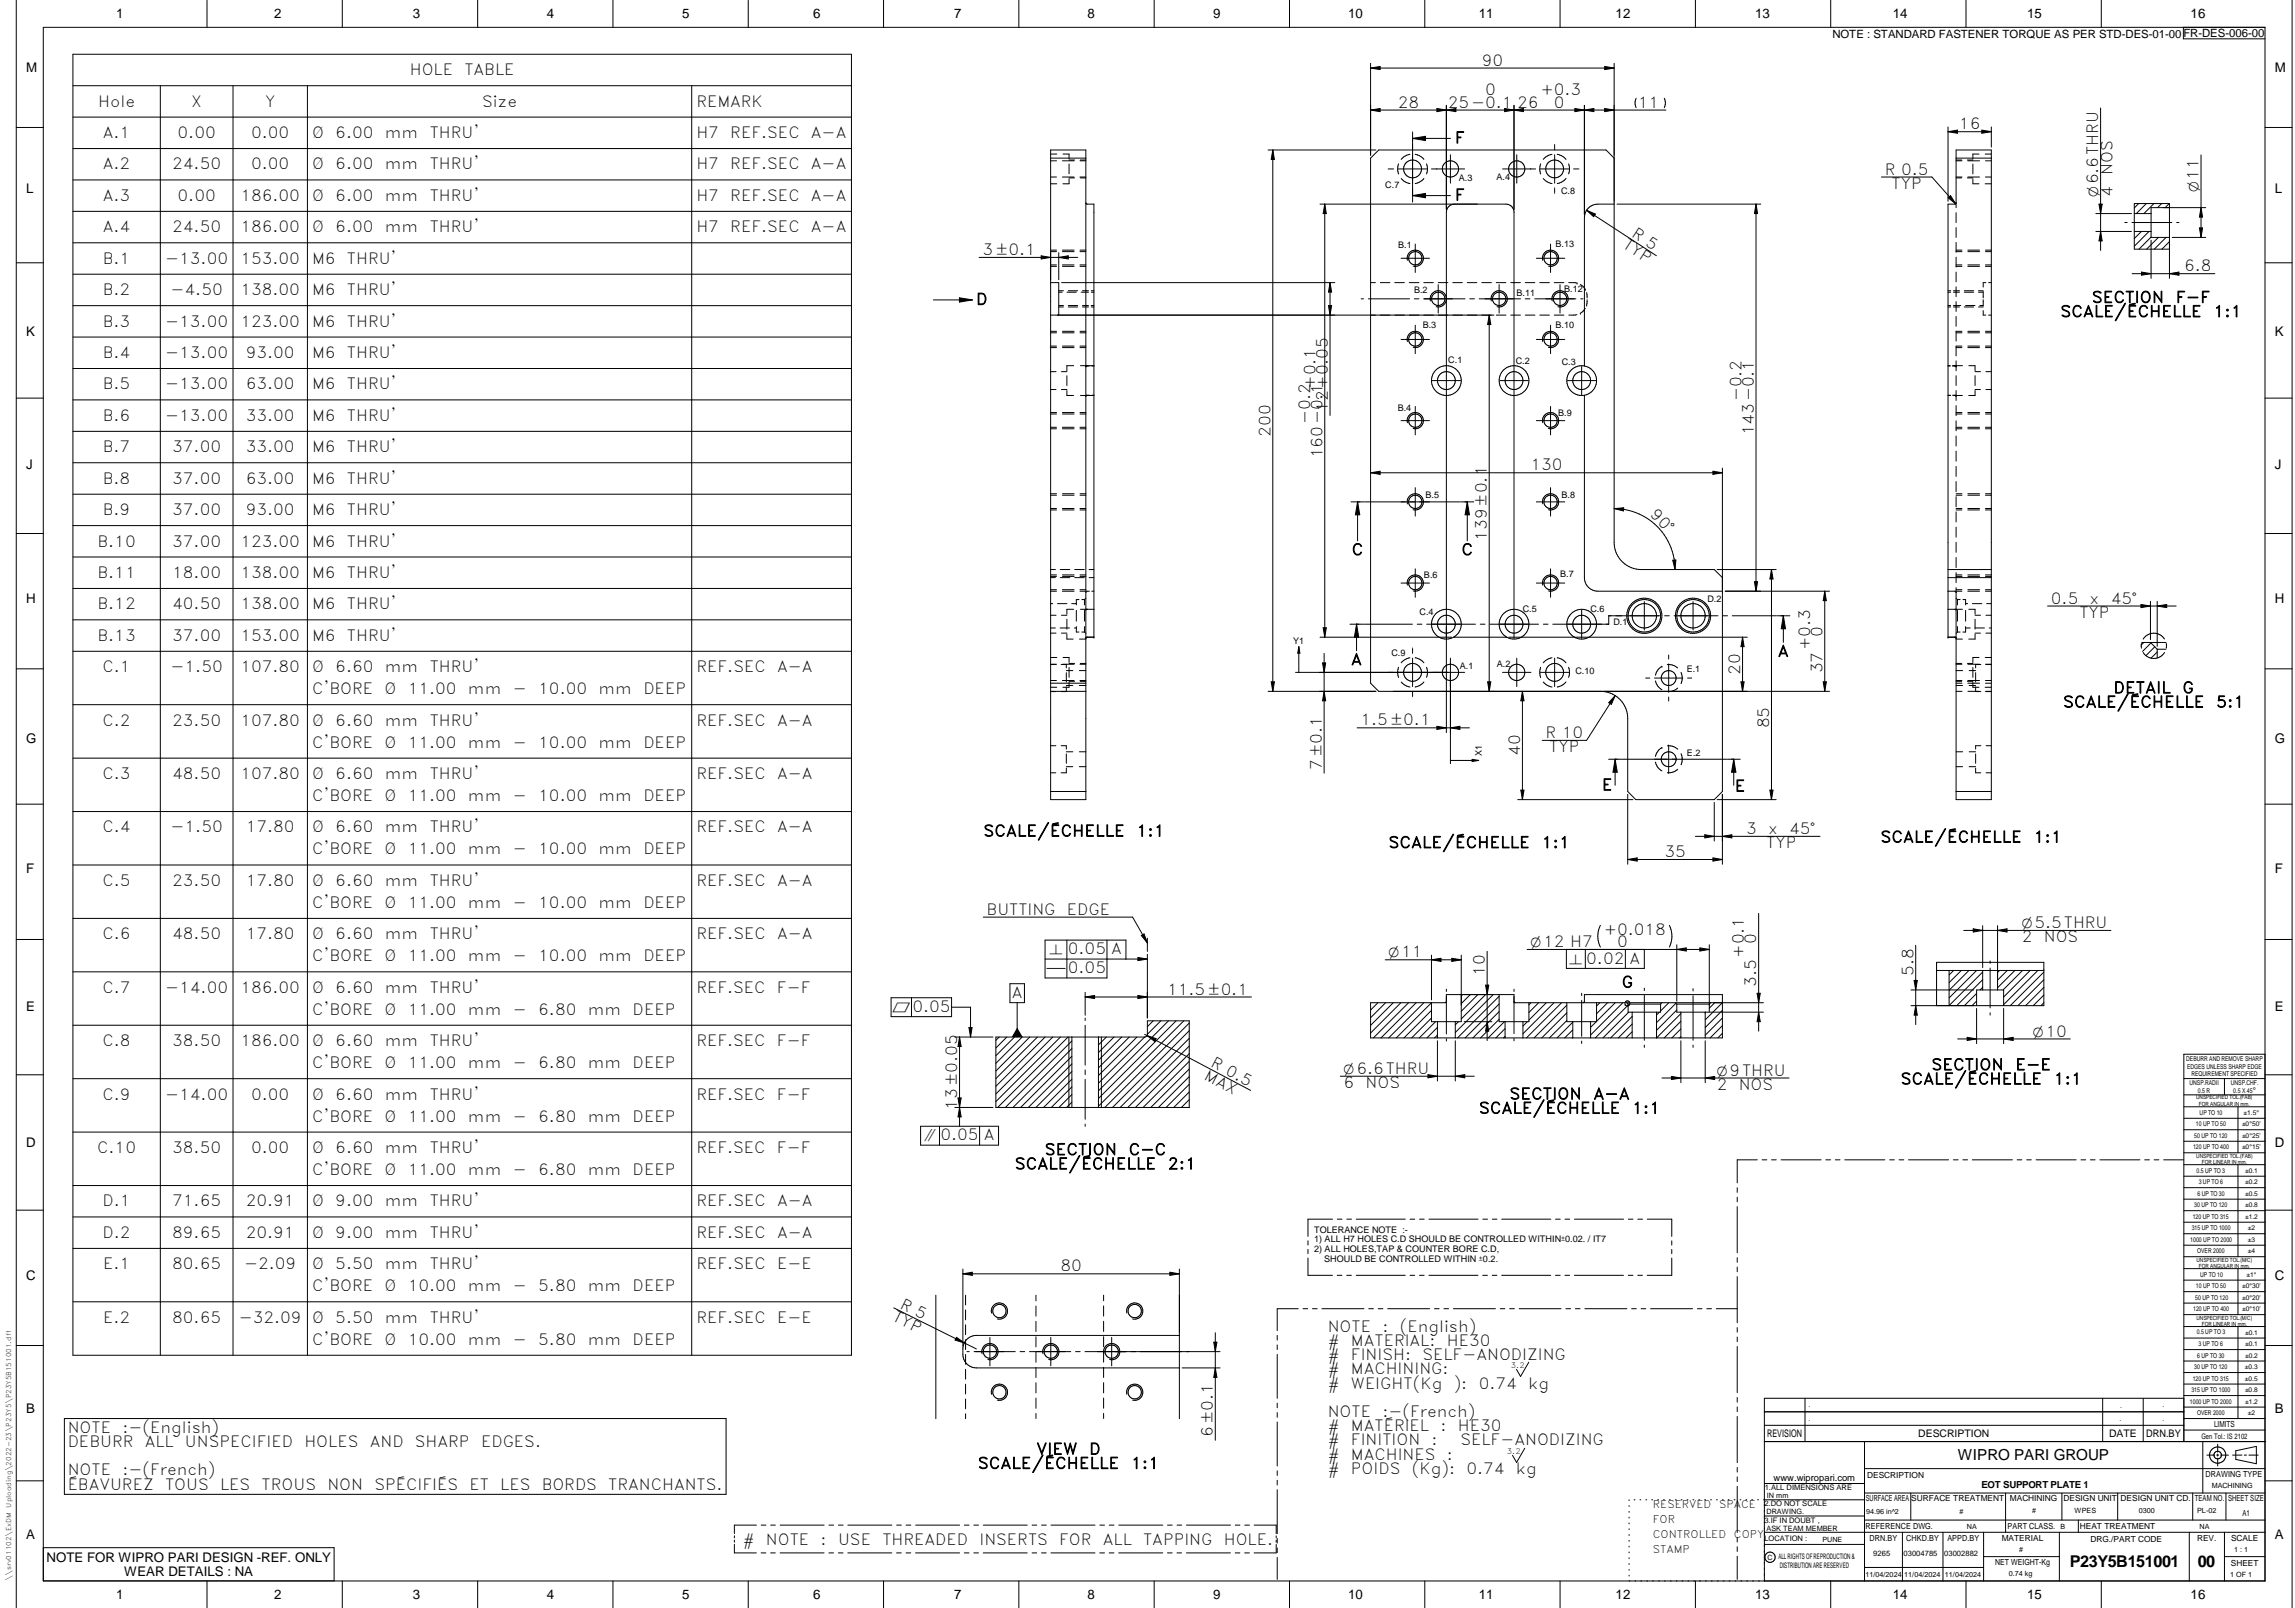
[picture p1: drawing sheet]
<svg xmlns="http://www.w3.org/2000/svg" width="848mm" height="594mm" viewBox="0 0 848 594" stroke-linecap="round" stroke-linejoin="round" font-family="sans-serif">
<defs><g id="words">
<g font-size="6">
<text x="764.9" y="579">P23Y5B151001</text>
<text x="812.1" y="578.9">00</text>
</g>
<g font-size="5.7">
<text x="151.4" y="27.8">HOLE</text>
<text x="171.6" y="27.8">TABLE</text>
<text x="547.5" y="24.3">90</text>
<text x="548.8" y="35.2">0</text>
<text x="569.2" y="35.2">+0.3</text>
<text x="36.3" y="39.4">Hole</text>
<text x="70.7" y="39.4">X</text>
<text x="97.9" y="39.4">Y</text>
<text x="178.1" y="39.4">Size</text>
<text x="257.3" y="39.4">REMARK</text>
<text x="516.5" y="39.8">28</text>
<text x="535" y="39.8">25-0.1</text>
<text x="560.6" y="39.8">26</text>
<text x="574.2" y="39.8">0</text>
<text x="605.2" y="39.8">11</text>
<text x="723.9" y="47.8">16</text>
<text x="38" y="51">A.1</text>
<text x="65.6" y="51">0.00</text>
<text x="92.8" y="51">0.00</text>
<text x="115.3" y="51">Ø</text>
<text x="123.9" y="51">6.00</text>
<text x="142.2" y="51">mm</text>
<text x="158.8" y="51">THRU'</text>
<text x="257.3" y="51">H7</text>
<text x="269.9" y="51">REF.SEC</text>
<text x="299.7" y="51">A-A</text>
<text x="537.6" y="52.9">F</text>
<text x="38" y="62.6">A.2</text>
<text x="63.6" y="62.6">24.50</text>
<text x="92.8" y="62.6">0.00</text>
<text x="115.3" y="62.6">Ø</text>
<text x="123.9" y="62.6">6.00</text>
<text x="142.2" y="62.6">mm</text>
<text x="158.8" y="62.6">THRU'</text>
<text x="257.3" y="62.6">H7</text>
<text x="269.9" y="62.6">REF.SEC</text>
<text x="299.7" y="62.6">A-A</text>
<text x="696.5" y="64.5">R 0.5</text>
<text x="780.6" y="64.7" transform="rotate(-90 780.6 64.7)">NOS</text>
<text x="699" y="69.8">TYP</text>
<text x="38" y="74.2">A.3</text>
<text x="65.6" y="74.2">0.00</text>
<text x="88.8" y="74.2">186.00</text>
<text x="115.3" y="74.2">Ø</text>
<text x="123.9" y="74.2">6.00</text>
<text x="142.2" y="74.2">mm</text>
<text x="158.8" y="74.2">THRU'</text>
<text x="257.3" y="74.2">H7</text>
<text x="269.9" y="74.2">REF.SEC</text>
<text x="299.7" y="74.2">A-A</text>
<text x="537.6" y="74">F</text>
<text x="780.6" y="72.8" transform="rotate(-90 780.6 72.8)">4</text>
<text x="38" y="85.8">A.4</text>
<text x="63.6" y="85.8">24.50</text>
<text x="88.8" y="85.8">186.00</text>
<text x="115.3" y="85.8">Ø</text>
<text x="123.9" y="85.8">6.00</text>
<text x="142.2" y="85.8">mm</text>
<text x="158.8" y="85.8">THRU'</text>
<text x="257.3" y="85.8">H7</text>
<text x="269.9" y="85.8">REF.SEC</text>
<text x="299.7" y="85.8">A-A</text>
<text x="602.6" y="87.3" transform="rotate(33 602.6 87.3)">R 5</text>
<text x="363.1" y="94.2">3±0.1</text>
<text x="599.3" y="91.4" transform="rotate(33 599.3 91.4)">TYP</text>
<text x="38" y="97.4">B.1</text>
<text x="61" y="97.4">-13.00</text>
<text x="88.8" y="97.4">153.00</text>
<text x="115.3" y="97.4">M6</text>
<text x="128.2" y="97.4">THRU'</text>
<text x="807.1" y="100.2">6.8</text>
<text x="38" y="109">B.2</text>
<text x="63" y="109">-4.50</text>
<text x="88.8" y="109">138.00</text>
<text x="115.3" y="109">M6</text>
<text x="128.2" y="109">THRU'</text>
<text x="360.7" y="112.6">D</text>
<text x="773" y="111.8">SECTION</text>
<text x="804" y="111.8">F-F</text>
<text x="761.4" y="117.1">SCALE/ÉCHELLE</text>
<text x="817.9" y="117.1">1:1</text>
<text x="38" y="120.6">B.3</text>
<text x="61" y="120.6">-13.00</text>
<text x="88.8" y="120.6">123.00</text>
<text x="115.3" y="120.6">M6</text>
<text x="128.2" y="120.6">THRU'</text>
<text x="38" y="132.2">B.4</text>
<text x="61" y="132.2">-13.00</text>
<text x="90.8" y="132.2">93.00</text>
<text x="115.3" y="132.2">M6</text>
<text x="128.2" y="132.2">THRU'</text>
<text x="38" y="143.9">B.5</text>
<text x="61" y="143.9">-13.00</text>
<text x="90.8" y="143.9">63.00</text>
<text x="115.3" y="143.9">M6</text>
<text x="128.2" y="143.9">THRU'</text>
<text x="486.1" y="143.7" transform="rotate(-90 486.1 143.7)">+0.1</text>
<text x="643.5" y="148.3" transform="rotate(-90 643.5 148.3)">-0.2</text>
<text x="38" y="155.5">B.6</text>
<text x="61" y="155.5">-13.00</text>
<text x="90.8" y="155.5">33.00</text>
<text x="115.3" y="155.5">M6</text>
<text x="128.2" y="155.5">THRU'</text>
<text x="490.6" y="152.3" transform="rotate(-90 490.6 152.3)">12+0.05</text>
<text x="469.5" y="161.3" transform="rotate(-90 469.5 161.3)">200</text>
<text x="484.1" y="156.8" transform="rotate(-90 484.1 156.8)">-0.2</text>
<text x="648" y="160.9" transform="rotate(-90 648 160.9)">143-0.1</text>
<text x="38" y="167.1">B.7</text>
<text x="63.6" y="167.1">37.00</text>
<text x="90.8" y="167.1">33.00</text>
<text x="115.3" y="167.1">M6</text>
<text x="128.2" y="167.1">THRU'</text>
<text x="488.7" y="169.4" transform="rotate(-90 488.7 169.4)">160-0.1</text>
<text x="565.6" y="173.8">130</text>
<text x="38" y="178.7">B.8</text>
<text x="63.6" y="178.7">37.00</text>
<text x="90.8" y="178.7">63.00</text>
<text x="115.3" y="178.7">M6</text>
<text x="128.2" y="178.7">THRU'</text>
<text x="38" y="190.3">B.9</text>
<text x="63.6" y="190.3">37.00</text>
<text x="90.8" y="190.3">93.00</text>
<text x="115.3" y="190.3">M6</text>
<text x="128.2" y="190.3">THRU'</text>
<text x="609.4" y="190.3" transform="rotate(45 609.4 190.3)">90°</text>
<text x="36" y="201.9">B.10</text>
<text x="63.6" y="201.9">37.00</text>
<text x="88.8" y="201.9">123.00</text>
<text x="115.3" y="201.9">M6</text>
<text x="128.2" y="201.9">THRU'</text>
<text x="549.4" y="199.7" transform="rotate(-90 549.4 199.7)">139±0.1</text>
<text x="499.5" y="205.1">C</text>
<text x="540.1" y="205.1">C</text>
<text x="36" y="213.5">B.11</text>
<text x="63.6" y="213.5">18.00</text>
<text x="88.8" y="213.5">138.00</text>
<text x="115.3" y="213.5">M6</text>
<text x="128.2" y="213.5">THRU'</text>
<text x="36" y="225.1">B.12</text>
<text x="63.6" y="225.1">40.50</text>
<text x="88.8" y="225.1">138.00</text>
<text x="115.3" y="225.1">M6</text>
<text x="128.2" y="225.1">THRU'</text>
<text x="757.9" y="223">0.5</text>
<text x="772.2" y="223">x</text>
<text x="780" y="223">45°</text>
<text x="768.4" y="228.3">TYP</text>
<text x="36" y="236.7">B.13</text>
<text x="63.6" y="236.7">37.00</text>
<text x="88.8" y="236.7">153.00</text>
<text x="115.3" y="236.7">M6</text>
<text x="128.2" y="236.7">THRU'</text>
<text x="673.4" y="235.2" transform="rotate(-90 673.4 235.2)">0</text>
<text x="499.3" y="245.7">A</text>
<text x="657" y="242.6">A</text>
<text x="668.9" y="240.2" transform="rotate(-90 668.9 240.2)">+0.3</text>
<text x="37.9" y="248.3">C.1</text>
<text x="63" y="248.3">-1.50</text>
<text x="88.8" y="248.3">107.80</text>
<text x="115.3" y="248.3">Ø</text>
<text x="123.9" y="248.3">6.60</text>
<text x="142.2" y="248.3">mm</text>
<text x="158.8" y="248.3">THRU'</text>
<text x="257.3" y="248.3">REF.SEC</text>
<text x="287.1" y="248.3">A-A</text>
<text x="643.1" y="249.4" transform="rotate(-90 643.1 249.4)">20</text>
<text x="673.4" y="248.8" transform="rotate(-90 673.4 248.8)">37</text>
<text x="115.3" y="256.5">C'BORE</text>
<text x="142.1" y="256.5">Ø</text>
<text x="150.7" y="256.5">11.00</text>
<text x="172.9" y="256.5">mm</text>
<text x="189.5" y="256.5">-</text>
<text x="198.9" y="256.5">10.00</text>
<text x="221.1" y="256.5">mm</text>
<text x="237.7" y="256.5">DEEP</text>
<text x="781" y="256.1">DETAIL</text>
<text x="806.5" y="256.1">G</text>
<text x="762.4" y="261.3">SCALE/ÉCHELLE</text>
<text x="819" y="261.3">5:1</text>
<text x="37.9" y="268.1">C.2</text>
<text x="63.6" y="268.1">23.50</text>
<text x="88.8" y="268.1">107.80</text>
<text x="115.3" y="268.1">Ø</text>
<text x="123.9" y="268.1">6.60</text>
<text x="142.2" y="268.1">mm</text>
<text x="158.8" y="268.1">THRU'</text>
<text x="257.3" y="268.1">REF.SEC</text>
<text x="287.1" y="268.1">A-A</text>
<text x="502.7" y="268">1.5±0.1</text>
<text x="653.7" y="269.1" transform="rotate(-90 653.7 269.1)">85</text>
<text x="571.1" y="272.7">R 10</text>
<text x="115.3" y="276.2">C'BORE</text>
<text x="142.1" y="276.2">Ø</text>
<text x="150.7" y="276.2">11.00</text>
<text x="172.9" y="276.2">mm</text>
<text x="189.5" y="276.2">-</text>
<text x="198.9" y="276.2">10.00</text>
<text x="221.1" y="276.2">mm</text>
<text x="237.7" y="276.2">DEEP</text>
<text x="561.7" y="279.4" transform="rotate(-90 561.7 279.4)">40</text>
<text x="572.5" y="277.9">TYP</text>
<text x="37.9" y="287.8">C.3</text>
<text x="63.6" y="287.8">48.50</text>
<text x="88.8" y="287.8">107.80</text>
<text x="115.3" y="287.8">Ø</text>
<text x="123.9" y="287.8">6.60</text>
<text x="142.2" y="287.8">mm</text>
<text x="158.8" y="287.8">THRU'</text>
<text x="257.3" y="287.8">REF.SEC</text>
<text x="287.1" y="287.8">A-A</text>
<text x="488.4" y="284.4" transform="rotate(-90 488.4 284.4)">7±0.1</text>
<text x="592" y="292">E</text>
<text x="641.1" y="292.4">E</text>
<text x="115.3" y="296">C'BORE</text>
<text x="142.1" y="296">Ø</text>
<text x="150.7" y="296">11.00</text>
<text x="172.9" y="296">mm</text>
<text x="189.5" y="296">-</text>
<text x="198.9" y="296">10.00</text>
<text x="221.1" y="296">mm</text>
<text x="237.7" y="296">DEEP</text>
<text x="37.9" y="307.6">C.4</text>
<text x="63" y="307.6">-1.50</text>
<text x="90.8" y="307.6">17.80</text>
<text x="115.3" y="307.6">Ø</text>
<text x="123.9" y="307.6">6.60</text>
<text x="142.2" y="307.6">mm</text>
<text x="158.8" y="307.6">THRU'</text>
<text x="257.3" y="307.6">REF.SEC</text>
<text x="287.1" y="307.6">A-A</text>
<text x="363.4" y="309">SCALE/ÉCHELLE</text>
<text x="420" y="309">1:1</text>
<text x="645.3" y="308.1">3</text>
<text x="653.4" y="308.1">x</text>
<text x="661.2" y="308.1">45°</text>
<text x="694.9" y="311.2">SCALE/ÉCHELLE</text>
<text x="751.5" y="311.2">1:1</text>
<text x="115.3" y="315.7">C'BORE</text>
<text x="142.1" y="315.7">Ø</text>
<text x="150.7" y="315.7">11.00</text>
<text x="172.9" y="315.7">mm</text>
<text x="189.5" y="315.7">-</text>
<text x="198.9" y="315.7">10.00</text>
<text x="221.1" y="315.7">mm</text>
<text x="237.7" y="315.7">DEEP</text>
<text x="513.1" y="313.3">SCALE/ÉCHELLE</text>
<text x="569.7" y="313.3">1:1</text>
<text x="615" y="316.7">35</text>
<text x="652.7" y="313.4">TYP</text>
<text x="37.9" y="327.3">C.5</text>
<text x="63.6" y="327.3">23.50</text>
<text x="90.8" y="327.3">17.80</text>
<text x="115.3" y="327.3">Ø</text>
<text x="123.9" y="327.3">6.60</text>
<text x="142.2" y="327.3">mm</text>
<text x="158.8" y="327.3">THRU'</text>
<text x="257.3" y="327.3">REF.SEC</text>
<text x="287.1" y="327.3">A-A</text>
<text x="115.3" y="335.4">C'BORE</text>
<text x="142.1" y="335.4">Ø</text>
<text x="150.7" y="335.4">11.00</text>
<text x="172.9" y="335.4">mm</text>
<text x="189.5" y="335.4">-</text>
<text x="198.9" y="335.4">10.00</text>
<text x="221.1" y="335.4">mm</text>
<text x="237.7" y="335.4">DEEP</text>
<text x="364.6" y="338">BUTTING</text>
<text x="394.2" y="338">EDGE</text>
<text x="37.9" y="347">C.6</text>
<text x="63.6" y="347">48.50</text>
<text x="90.8" y="347">17.80</text>
<text x="115.3" y="347">Ø</text>
<text x="123.9" y="347">6.60</text>
<text x="142.2" y="347">mm</text>
<text x="158.8" y="347">THRU'</text>
<text x="257.3" y="347">REF.SEC</text>
<text x="287.1" y="347">A-A</text>
<text x="592.6" y="345.4">+0.018</text>
<text x="394.6" y="352.6">0.05 A</text>
<text x="597.6" y="349.9">0</text>
<text x="644.5" y="353.8" transform="rotate(-90 644.5 353.8)">+0.1</text>
<text x="649" y="348.9" transform="rotate(-90 649 348.9)">0</text>
<text x="747.1" y="348.1">2</text>
<text x="755.2" y="348.1">NOS</text>
<text x="115.3" y="355.2">C'BORE</text>
<text x="142.1" y="355.2">Ø</text>
<text x="150.7" y="355.2">11.00</text>
<text x="172.9" y="355.2">mm</text>
<text x="189.5" y="355.2">-</text>
<text x="198.9" y="355.2">10.00</text>
<text x="221.1" y="355.2">mm</text>
<text x="237.7" y="355.2">DEEP</text>
<text x="394.6" y="359.6">0.05</text>
<text x="586.2" y="356">0.02 A</text>
<text x="548.7" y="360.6" transform="rotate(-90 548.7 360.6)">10</text>
<text x="599.3" y="364.8">G</text>
<text x="649" y="364.7" transform="rotate(-90 649 364.7)">3.5</text>
<text x="707.1" y="360.6" transform="rotate(-90 707.1 360.6)">5.8</text>
<text x="37.9" y="366.8">C.7</text>
<text x="61" y="366.8">-14.00</text>
<text x="88.8" y="366.8">186.00</text>
<text x="115.3" y="366.8">Ø</text>
<text x="123.9" y="366.8">6.60</text>
<text x="142.2" y="366.8">mm</text>
<text x="158.8" y="366.8">THRU'</text>
<text x="257.3" y="366.8">REF.SEC</text>
<text x="287.1" y="366.8">F-F</text>
<text x="373.9" y="368.7">A</text>
<text x="431.3" y="367.5">11.5±0.1</text>
<text x="115.3" y="374.9">C'BORE</text>
<text x="142.1" y="374.9">Ø</text>
<text x="150.7" y="374.9">11.00</text>
<text x="172.9" y="374.9">mm</text>
<text x="189.5" y="374.9">-</text>
<text x="198.9" y="374.9">6.80</text>
<text x="217.2" y="374.9">mm</text>
<text x="233.8" y="374.9">DEEP</text>
<text x="337.2" y="373.9">0.05</text>
<text x="37.9" y="386.5">C.8</text>
<text x="63.6" y="386.5">38.50</text>
<text x="88.8" y="386.5">186.00</text>
<text x="115.3" y="386.5">Ø</text>
<text x="123.9" y="386.5">6.60</text>
<text x="142.2" y="386.5">mm</text>
<text x="158.8" y="386.5">THRU'</text>
<text x="257.3" y="386.5">REF.SEC</text>
<text x="287.1" y="386.5">F-F</text>
<text x="115.3" y="394.6">C'BORE</text>
<text x="142.1" y="394.6">Ø</text>
<text x="150.7" y="394.6">11.00</text>
<text x="172.9" y="394.6">mm</text>
<text x="189.5" y="394.6">-</text>
<text x="198.9" y="394.6">6.80</text>
<text x="217.2" y="394.6">mm</text>
<text x="233.8" y="394.6">DEEP</text>
<text x="447.1" y="393.9" transform="rotate(28 447.1 393.9)">R 0.5</text>
<text x="713.7" y="395.4">SECTION</text>
<text x="744.8" y="395.4">E-E</text>
<text x="444.7" y="398.5" transform="rotate(28 444.7 398.5)">MAX</text>
<text x="496.5" y="402">6</text>
<text x="504.7" y="402">NOS</text>
<text x="702.4" y="400.6">SCALE/ÉCHELLE</text>
<text x="758.9" y="400.6">1:1</text>
<text x="37.9" y="406.3">C.9</text>
<text x="61" y="406.3">-14.00</text>
<text x="92.8" y="406.3">0.00</text>
<text x="115.3" y="406.3">Ø</text>
<text x="123.9" y="406.3">6.60</text>
<text x="142.2" y="406.3">mm</text>
<text x="158.8" y="406.3">THRU'</text>
<text x="257.3" y="406.3">REF.SEC</text>
<text x="287.1" y="406.3">F-F</text>
<text x="557.8" y="406.1">SECTION</text>
<text x="588.8" y="406.1">A-A</text>
<text x="634.4" y="402.6">2</text>
<text x="642.5" y="402.6">NOS</text>
<text x="353.7" y="410" transform="rotate(-90 353.7 410)">13±0.05</text>
<text x="546.5" y="411.4">SCALE/ÉCHELLE</text>
<text x="603.1" y="411.4">1:1</text>
<text x="115.3" y="414.4">C'BORE</text>
<text x="142.1" y="414.4">Ø</text>
<text x="150.7" y="414.4">11.00</text>
<text x="172.9" y="414.4">mm</text>
<text x="189.5" y="414.4">-</text>
<text x="198.9" y="414.4">6.80</text>
<text x="217.2" y="414.4">mm</text>
<text x="233.8" y="414.4">DEEP</text>
<text x="35.9" y="426">C.10</text>
<text x="63.6" y="426">38.50</text>
<text x="92.8" y="426">0.00</text>
<text x="115.3" y="426">Ø</text>
<text x="123.9" y="426">6.60</text>
<text x="142.2" y="426">mm</text>
<text x="158.8" y="426">THRU'</text>
<text x="257.3" y="426">REF.SEC</text>
<text x="287.1" y="426">F-F</text>
<text x="347.5" y="421.3">0.05 A</text>
<text x="375" y="432">SCALE/ÉCHELLE</text>
<text x="386.1" y="426.7">SECTION</text>
<text x="417.1" y="426.7">C-C</text>
<text x="431.5" y="432">2:1</text>
<text x="115.3" y="434.1">C'BORE</text>
<text x="142.1" y="434.1">Ø</text>
<text x="150.7" y="434.1">11.00</text>
<text x="172.9" y="434.1">mm</text>
<text x="189.5" y="434.1">-</text>
<text x="198.9" y="434.1">6.80</text>
<text x="217.2" y="434.1">mm</text>
<text x="233.8" y="434.1">DEEP</text>
<text x="37.9" y="445.7">D.1</text>
<text x="63.6" y="445.7">71.65</text>
<text x="90.8" y="445.7">20.91</text>
<text x="115.3" y="445.7">Ø</text>
<text x="123.9" y="445.7">9.00</text>
<text x="142.2" y="445.7">mm</text>
<text x="158.8" y="445.7">THRU'</text>
<text x="257.3" y="445.7">REF.SEC</text>
<text x="287.1" y="445.7">A-A</text>
<text x="37.9" y="457.3">D.2</text>
<text x="63.6" y="457.3">89.65</text>
<text x="90.8" y="457.3">20.91</text>
<text x="115.3" y="457.3">Ø</text>
<text x="123.9" y="457.3">9.00</text>
<text x="142.2" y="457.3">mm</text>
<text x="158.8" y="457.3">THRU'</text>
<text x="257.3" y="457.3">REF.SEC</text>
<text x="287.1" y="457.3">A-A</text>
<text x="38.1" y="468.9">E.1</text>
<text x="63.6" y="468.9">80.65</text>
<text x="90.2" y="468.9">-2.09</text>
<text x="115.3" y="468.9">Ø</text>
<text x="123.9" y="468.9">5.50</text>
<text x="142.2" y="468.9">mm</text>
<text x="158.8" y="468.9">THRU'</text>
<text x="257.3" y="468.9">REF.SEC</text>
<text x="287.1" y="468.9">E-E</text>
<text x="391.9" y="469.7">80</text>
<text x="115.3" y="477.1">C'BORE</text>
<text x="142.1" y="477.1">Ø</text>
<text x="150.7" y="477.1">10.00</text>
<text x="172.9" y="477.1">mm</text>
<text x="189.5" y="477.1">-</text>
<text x="198.9" y="477.1">5.80</text>
<text x="217.2" y="477.1">mm</text>
<text x="233.8" y="477.1">DEEP</text>
<text x="332.3" y="483.2" transform="rotate(26 332.3 483.2)">R 5</text>
<text x="38.1" y="488.7">E.2</text>
<text x="63.6" y="488.7">80.65</text>
<text x="88.2" y="488.7">-32.09</text>
<text x="115.3" y="488.7">Ø</text>
<text x="123.9" y="488.7">5.50</text>
<text x="142.2" y="488.7">mm</text>
<text x="158.8" y="488.7">THRU'</text>
<text x="257.3" y="488.7">REF.SEC</text>
<text x="287.1" y="488.7">E-E</text>
<text x="329.4" y="487.6" transform="rotate(26 329.4 487.6)">TYP</text>
<text x="115.3" y="496.8">C'BORE</text>
<text x="142.1" y="496.8">Ø</text>
<text x="150.7" y="496.8">10.00</text>
<text x="172.9" y="496.8">mm</text>
<text x="189.5" y="496.8">-</text>
<text x="198.9" y="496.8">5.80</text>
<text x="217.2" y="496.8">mm</text>
<text x="233.8" y="496.8">DEEP</text>
<text x="490.6" y="492">NOTE</text>
<text x="490.6" y="497.3">#</text>
<text x="499.2" y="497.3">MATERIAL:</text>
<text x="510.8" y="492">:</text>
<text x="517.3" y="492">(English)</text>
<text x="534.7" y="497.3">HE30</text>
<text x="490.6" y="502.5">#</text>
<text x="499.2" y="502.5">FINISH:</text>
<text x="525.6" y="502.5">SELF-ANODIZING</text>
<text x="490.6" y="507.8">#</text>
<text x="499.2" y="507.8">MACHINING:</text>
<text x="490.6" y="513">#</text>
<text x="499.2" y="513">WEIGHT(Kg</text>
<text x="537.2" y="513">):</text>
<text x="546.4" y="513">0.74</text>
<text x="564.7" y="513">kg</text>
<text x="490.6" y="523.5">NOTE</text>
<text x="510.9" y="523.5">:-(French)</text>
<text x="25" y="529.3">NOTE</text>
<text x="45.2" y="529.3">:-(English)</text>
<text x="448.2" y="530.9" transform="rotate(-90 448.2 530.9)">6±0.1</text>
<text x="490.6" y="528.8">#</text>
<text x="499.2" y="528.8">MATÉRIEL</text>
<text x="532.3" y="528.8">:</text>
<text x="538.7" y="528.8">HE30</text>
<text x="25" y="534.6">DEBURR</text>
<text x="53.5" y="534.6">ALL</text>
<text x="68.4" y="534.6">UNSPECIFIED</text>
<text x="112.5" y="534.6">HOLES</text>
<text x="136.6" y="534.6">AND</text>
<text x="153.3" y="534.6">SHARP</text>
<text x="177.7" y="534.6">EDGES.</text>
<text x="383" y="537.4">VIEW</text>
<text x="402.5" y="537.4">D</text>
<text x="490.6" y="534">#</text>
<text x="490.6" y="539.3">#</text>
<text x="499.2" y="539.3">MACHINES</text>
<text x="499.2" y="534">FINITION</text>
<text x="529" y="534">:</text>
<text x="534.7" y="539.3">:</text>
<text x="539.6" y="534">SELF-ANODIZING</text>
<text x="25" y="545.1">NOTE</text>
<text x="45.2" y="545.1">:-(French)</text>
<text x="361.4" y="542.6">SCALE/ÉCHELLE</text>
<text x="417.9" y="542.6">1:1</text>
<text x="490.6" y="544.5">#</text>
<text x="499.2" y="544.5">POIDS</text>
<text x="521.7" y="544.5">(Kg):</text>
<text x="541.9" y="544.5">0.74</text>
<text x="560.2" y="544.5">kg</text>
<text x="25" y="550.3">ÉBAVUREZ</text>
<text x="61" y="550.3">TOUS</text>
<text x="81.3" y="550.3">LES</text>
<text x="96.7" y="550.3">TROUS</text>
<text x="121" y="550.3">NON</text>
<text x="138.3" y="550.3">SPÉCIFIÉS</text>
<text x="173.4" y="550.3">ET</text>
<text x="184.8" y="550.3">LES</text>
<text x="200.2" y="550.3">BORDS</text>
<text x="224.8" y="550.3">TRANCHANTS.</text>
<text x="274.5" y="570.7">#</text>
<text x="283" y="570.7">NOTE</text>
<text x="303.3" y="570.7">:</text>
<text x="309.7" y="570.7">USE</text>
<text x="326.1" y="570.7">THREADED</text>
<text x="362" y="570.7">INSERTS</text>
<text x="391.4" y="570.7">FOR</text>
<text x="407.5" y="570.7">ALL</text>
<text x="422.4" y="570.7">TAPPING</text>
<text x="452.2" y="570.7">HOLE.</text>
</g>
<text font-size="5.6" x="723.5" y="539.3">WIPRO PARI GROUP</text>
<g font-size="5.4">
<text x="812.5" y="71.1" transform="rotate(-90 812.5 71.1)">O11</text>
<text x="775.4" y="72.8" transform="rotate(-90 775.4 72.8)">O6.6THRU</text>
<text x="747.1" y="342.9">O5.5THRU</text>
<text x="387.8" y="352.6">n</text>
<text x="513.1" y="353.7">O11</text>
<text x="565.6" y="349.9">O12 H7</text>
<text x="386.5" y="359.6">t</text>
<text x="579.9" y="356">n</text>
<text x="329.6" y="373.9">r</text>
<text x="751.2" y="382.9">O10</text>
<text x="496.5" y="396.7">O6.6THRU</text>
<text x="634.4" y="397.4">O9THRU</text>
<text x="341.5" y="421.3">i</text>
</g>
<g font-size="4.9">
<text x="42.9" y="6.7">1</text>
<text x="101.4" y="6.8">2</text>
<text x="152.5" y="6.8">3</text>
<text x="202.1" y="6.8">4</text>
<text x="252.1" y="6.8">5</text>
<text x="300.5" y="6.8">6</text>
<text x="352.6" y="6.8">7</text>
<text x="401.9" y="6.8">8</text>
<text x="448.4" y="6.8">9</text>
<text x="498.2" y="6.8">10</text>
<text x="546.4" y="6.8">11</text>
<text x="597" y="6.8">12</text>
<text x="648.5" y="6.6">13</text>
<text x="699.5" y="6.6">14</text>
<text x="749" y="6.8">15</text>
<text x="809.5" y="6.6">16</text>
<text x="9.6" y="26.7">M</text>
<text x="840.6" y="26.7">M</text>
<text x="9.6" y="71.4">L</text>
<text x="840.6" y="71.4">L</text>
<text x="9.6" y="124.2">K</text>
<text x="840.6" y="124.2">K</text>
<text x="9.6" y="173.4">J</text>
<text x="840.6" y="173.4">J</text>
<text x="9.6" y="222.7">H</text>
<text x="840.6" y="222.7">H</text>
<text x="9.6" y="274.3">G</text>
<text x="840.6" y="274.3">G</text>
<text x="9.6" y="322.7">F</text>
<text x="840.6" y="322.7">F</text>
<text x="9.6" y="373.4">E</text>
<text x="840.6" y="373.4">E</text>
<text x="9.6" y="423.8">D</text>
<text x="840.6" y="423.8">D</text>
<text x="9.6" y="472.9">C</text>
<text x="840.6" y="472.9">C</text>
<text x="9.6" y="522.1">B</text>
<text x="840.6" y="522.1">B</text>
<text x="9.6" y="568.7">A</text>
<text x="840.6" y="568.7">A</text>
<text x="17.2" y="577">NOTE FOR WIPRO PARI DESIGN -REF. ONLY</text>
<text x="45.9" y="582.3">WEAR DETAILS : NA</text>
<text x="42.9" y="590.7">1</text>
<text x="101.4" y="590.8">2</text>
<text x="152.5" y="590.8">3</text>
<text x="202.1" y="590.8">4</text>
<text x="252.1" y="590.8">5</text>
<text x="300.5" y="590.8">6</text>
<text x="352.6" y="590.8">7</text>
<text x="401.9" y="590.8">8</text>
<text x="448.4" y="590.8">9</text>
<text x="498.2" y="590.8">10</text>
<text x="546.4" y="590.8">11</text>
<text x="597" y="590.8">12</text>
<text x="648.5" y="590.6">13</text>
<text x="699.5" y="590.6">14</text>
<text x="749" y="590.8">15</text>
<text x="809.5" y="590.6">16</text>
</g>
<text font-size="4.2" x="677.1" y="13.9">NOTE : STANDARD FASTENER TORQUE AS PER STD-DES-01-00FR-DES-006-00</text>
<g font-size="3.9">
<text x="610.8" y="557.1">RESERVED</text>
<text x="635.3" y="557.1">SPACE</text>
<text x="610.8" y="562.7">FOR</text>
<text x="610.8" y="568.3">CONTROLLED</text>
<text x="640.7" y="568.3">COPY</text>
<text x="610.8" y="573.9">STAMP</text>
</g>
<g font-size="3.8">
<text x="653.1" y="530.9">REVISION</text>
<text x="708.9" y="530.9">DESCRIPTION</text>
<text x="779.4" y="530.9">DATE</text>
<text x="793.1" y="530.9">DRN.BY</text>
</g>
<text font-size="3.6" x="732.2" y="549.9">EOT SUPPORT PLATE 1</text>
<text font-size="3.5" x="655.4" y="547.1">www.wipropari.com</text>
<g font-size="3.4">
<text x="511.9" y="69.5">C.7</text>
<text x="539.1" y="66.7">A.3</text>
<text x="553" y="66.4">A.4</text>
<text x="576.9" y="71.6">C.8</text>
<text x="516.7" y="91.8">B.1</text>
<text x="574.8" y="91.3">B.13</text>
<text x="578" y="107.8">B.12</text>
<text x="522.5" y="108.3">B.2</text>
<text x="560.4" y="109.2">B.11</text>
<text x="525.7" y="121.3">B.3</text>
<text x="574.8" y="121.3">B.10</text>
<text x="535.2" y="134.3">C.1</text>
<text x="560.1" y="134.6">C.2</text>
<text x="577.1" y="134.7">C.3</text>
<text x="516.5" y="151.8">B.4</text>
<text x="575.8" y="153.8">B.9</text>
<text x="526.8" y="183.8">B.5</text>
<text x="577" y="183.9">B.8</text>
<text x="526.2" y="213.7">B.6</text>
<text x="576.6" y="213.3">B.7</text>
<text x="524.6" y="227.4">C.4</text>
<text x="562.7" y="226">C.5</text>
<text x="587.7" y="226">C.6</text>
<text x="631" y="222.3">D.2</text>
<text x="596.2" y="230.8">D.1</text>
<text x="477.9" y="238.1">Y1</text>
<text x="514.2" y="242.2">C.9</text>
<text x="539.5" y="247.2">A.1</text>
<text x="553.1" y="246.3">A.2</text>
<text x="582.2" y="248.9">C.10</text>
<text x="623.3" y="248.3">E.1</text>
<text x="547.6" y="279.3" transform="rotate(-90 547.6 279.3)">X1</text>
<text x="623.4" y="279.4">E.2</text>
<text x="485.6" y="455.4">TOLERANCE NOTE :-</text>
<text x="485.6" y="459">1) ALL H7 HOLES C.D SHOULD BE CONTROLLED WITHINu0.02. / IT7</text>
<text x="485.6" y="462.6">2) ALL HOLES,TAP &amp; COUNTER BORE C.D,</text>
<text x="489.3" y="466.2">SHOULD BE CONTROLLED WITHIN u0.2.</text>
</g>
<g font-size="3.1">
<text x="818.2" y="527.3">LIMITS</text>
<text x="815" y="545.5">DRAWING TYPE</text>
<text x="690" y="546.1">DESCRIPTION</text>
<text x="689.5" y="554.7">SURFACE AREA</text>
<text x="706.3" y="554.7">SURFACE TREATMENT</text>
<text x="742.7" y="554.7">MACHINING</text>
<text x="762.5" y="554.7">DESIGN UNIT</text>
<text x="783.6" y="554.7">DESIGN UNIT CD.</text>
<text x="811" y="554.5">TEAM NO.</text>
<text x="823.3" y="554.5">SHEET SIZE</text>
<text x="828.6" y="559.9">A1</text>
<text x="689.4" y="564.9">REFERENCE DWG.</text>
<text x="690.9" y="569.3">DRN.BY</text>
<text x="704.4" y="569.3">CHKD.BY</text>
<text x="719.6" y="569.3">APPD.BY</text>
<text x="739.7" y="569.2">MATERIAL</text>
<text x="741.9" y="564.8">PART CLASS.</text>
<text x="768.6" y="564.8">HEAT TREATMENT</text>
<text x="772.5" y="569.7">DRG./PART CODE</text>
<text x="811.9" y="569.4">REV.</text>
<text x="824.4" y="569.4">SCALE</text>
<text x="737.3" y="578.1">NET WEIGHT-Kg</text>
<text x="824.4" y="578.5">SHEET</text>
</g>
<text font-size="3" x="832.5" y="403.9">°</text>
<g font-size="2.8">
<text x="558.3" y="505.5">3.2</text>
<text x="813.5" y="531.5">Gen Tol.: IS 2102</text>
<text x="556.9" y="537.3">3.2</text>
<text x="652.1" y="550.5">1.ALL DIMENSIONS ARE</text>
<text x="652" y="556.5">2.DO NOT SCALE</text>
<text x="652" y="562.5">3.IF IN DOUBT ,</text>
<text x="652" y="569.3">LOCATION :</text>
<text x="657.2" y="575.8">ALL RIGHTS OF REPRODUCTION &amp;</text>
<text x="692.3" y="575">9265</text>
<text x="703.4" y="575">03004785</text>
<text x="718.5" y="575">03002882</text>
<text x="657.7" y="579.2">DISTRIBUTION ARE RESERVED</text>
</g>
<g font-size="2.7">
<text x="817.3" y="549.9">MACHINING</text>
<text x="652.9" y="553.5">IN mm</text>
<text x="652.8" y="559.5">DRAWING.</text>
<text x="689.6" y="559.2">94.96 in^2</text>
<text x="724.1" y="559.3">#</text>
<text x="751" y="559.1">#</text>
<text x="766.6" y="559">WPES</text>
<text x="790.4" y="558.9">0300</text>
<text x="811.9" y="558.8">PL-02</text>
<text x="652.8" y="565.6">ASK TEAM MEMBER</text>
<text x="673.4" y="569.7">PUNE</text>
<text x="726.8" y="565">NA</text>
<text x="761.5" y="564.9">B</text>
<text x="812.8" y="564.9">NA</text>
<text x="746.2" y="573.3">#</text>
<text x="825.6" y="573.5">1 : 1</text>
<text x="653.1" y="576.3">C</text>
<text x="689.4" y="582.5">11/04/2024</text>
<text x="703.7" y="582.5">11/04/2024</text>
<text x="718.7" y="582.7">11/04/2024</text>
<text x="742.3" y="582.2">0.74 kg</text>
<text x="824.2" y="582.4">1 OF 1</text>
</g>
<g font-size="2.5">
<text x="812.2" y="403.7">0.5 R</text>
<text x="825.3" y="403.9">0.5 X 45</text>
<text x="812.4" y="497.2">3 UP TO 6</text>
<text x="811.9" y="501.5">6 UP TO 30</text>
<text x="810.8" y="505.8">30 UP TO 120</text>
<text x="668.4" y="519.9">.</text>
<text x="783.5" y="520">.</text>
<text x="799.1" y="519.9">.</text>
<text x="668.4" y="525">.</text>
<text x="783.3" y="524.8">.</text>
<text x="799.1" y="524.8">.</text>
</g>
<g font-size="2.4">
<text x="807.9" y="392.1">DEBURR AND REMOVE SHARP</text>
<text x="808.2" y="394.8">EDGES UNLESS SHARP EDGE</text>
<text x="809.1" y="401">UNSP.RADII</text>
<text x="809.8" y="397.6">REQUIREMENT SPECIFIED</text>
<text x="824.4" y="400.7">UNSP.CHF.</text>
<text x="812.8" y="411.8">UP TO 10</text>
<text x="829.1" y="411.9">±1.5°</text>
<text x="811.4" y="416.1">10 UP TO 50</text>
<text x="828.5" y="416.1">±0°50'</text>
<text x="810.4" y="424.6">120 UP TO 400</text>
<text x="810.9" y="420.3">50 UP TO 120</text>
<text x="828.5" y="424.6">±0°15'</text>
<text x="828.5" y="420.4">±0°25'</text>
<text x="811.7" y="433.2">0.5 UP TO 3</text>
<text x="812.5" y="437.5">3 UP TO 6</text>
<text x="829.6" y="437.5">±0.2</text>
<text x="829.6" y="433.2">±0.1</text>
<text x="812" y="441.7">6 UP TO 30</text>
<text x="829.6" y="441.8">±0.5</text>
<text x="810.9" y="446">30 UP TO 120</text>
<text x="829.6" y="446">±0.8</text>
<text x="809.9" y="454.5">315 UP TO 1000</text>
<text x="810.3" y="450.3">120 UP TO 315</text>
<text x="829.6" y="450.3">±1.2</text>
<text x="830.7" y="454.5">±2</text>
<text x="809.4" y="458.7">1000 UP TO 2000</text>
<text x="830.6" y="458.7">±3</text>
<text x="811.9" y="463">OVER 2000</text>
<text x="830.7" y="463.1">±4</text>
<text x="813" y="471.7">UP TO 10</text>
<text x="830.1" y="471.7">±1°</text>
<text x="811.5" y="475.9">10 UP TO 50</text>
<text x="828.5" y="475.9">±0°30'</text>
<text x="810.5" y="484.4">120 UP TO 400</text>
<text x="811.2" y="480.1">50 UP TO 120</text>
<text x="828.5" y="484.4">±0°10'</text>
<text x="828.5" y="480.2">±0°20'</text>
<text x="811.8" y="493">0.5 UP TO 3</text>
<text x="829.6" y="493.1">±0.1</text>
<text x="829.6" y="497.3">±0.1</text>
<text x="829.6" y="501.5">±0.2</text>
<text x="829.6" y="505.8">±0.3</text>
<text x="809.8" y="514.3">315 UP TO 1000</text>
<text x="810.3" y="510.1">120 UP TO 315</text>
<text x="829.6" y="510.1">±0.5</text>
<text x="829.6" y="514.3">±0.8</text>
<text x="809.2" y="518.6">1000 UP TO 2000</text>
<text x="829.6" y="518.6">±1.2</text>
<text x="811.9" y="522.8">OVER 2000</text>
<text x="830.6" y="522.8">±2</text>
<text x="4.2" y="557" transform="rotate(-90 4.2 557)">Uploading\2022-23\P23Y5\P23Y5B151001.dft</text>
<text x="4.2" y="584.1" transform="rotate(-90 4.2 584.1)">\\srv01102\ExDM</text>
</g>
<g font-size="2.1">
<text x="811.6" y="406.2">UNSPECIFIED TOL.(FAB)</text>
<text x="812.5" y="408.6">FOR ANGULAR IN mm.</text>
<text x="811.6" y="427.8">UNSPECIFIED TOL.(FAB)</text>
<text x="813.7" y="430.1">FOR LINEAR IN mm.</text>
<text x="811.7" y="466.2">UNSPECIFIED TOL.(M/C)</text>
<text x="812.5" y="468.5">FOR ANGULAR IN mm.</text>
<text x="811.7" y="487.6">UNSPECIFIED TOL.(M/C)</text>
<text x="813.6" y="489.9">FOR LINEAR IN mm.</text>
</g>
</g></defs>
<g fill="none" stroke="#000" stroke-width=".37">
<path d="M6 .1v593.9M16 10.1h821v574h-821zM76.5 .1v10M126.5 .1v10M176.5 .1v10M226.5 .1v10M276.5 .1v10M326.5 .1v10M376.5 .1v10M426.5 .1v10M476.5 .1v10M526.5 .1v10"/>
<path d="M576.5 .1v10M626.5 .1v10M676.5 .1v10M726.5 .1v10M776.5 .1v10M806.8 10.1v4.3h30.2M847 .1v593.9M26.9 31.7h287.7M26.9 20h287.7v480.7h-287.7zM59.2 31.7v469M86.1 31.7v469M113.6 31.7v469"/>
<path d="M255.6 31.7v469M506.5 23.4v34M506.5 25.1l3.5-.5v1.1zM506.5 25.1h90M534.5 38.9v38.5M559.5 38.9v38.5M585.5 38.9v40.5M593 24.6l3.5 .5-3.5 .6zM596.5 23.4v177a10 10 0 0 0 10 10h27l3 3M604.6 36.3l-.4 1.7 .4 1.8M615 36.3l.4 1.7-.4 1.8M776.2 39.9v52.6"/>
<path d="M6 47.1h10M26.9 43.3h287.7M26.9 54.9h287.7M388.2 55.4h13.1v240h-13.1zM388.2 58.4h13.1M388.2 56.9h2.3M388.2 59.4h2.2M392.6 59.4h4.3M392.8 56.9h2.3v1.8M395.1 59.1h2M399.1 59.4h2.2M399.2 59.1h2.1"/>
<path d="M468.6 55.4h39.8M470.3 55.4l.6 3.5h-1.1zM470.3 55.4v200M506.5 40.7l3.5-.6v1.2zM506.5 40.7h109.1M521 57l-1.8 .7-1.4 1.2M522 53.7v21M522 51.1l4.8-.7v1.5zM522 48.7v4.9M522 51.1h14M522.9 57l1.5 .5 1.8 1.4M531 40.1l3.5 .6-3.5 .6z"/>
<path d="M534.5 40.7l3.5-.6v1.2zM536 57.2v10.5M556 40.1l3.5 .6-3.5 .6zM559.5 40.7l3.5-.6v1.2zM560.5 57.2v10.5M573.5 57l-1.8 .7-1.4 1.2M574.5 53.4v.1M574.5 53.7v1.4M574.5 55.4h.1M574.5 57.2v10.5M575.4 57l2.1 .8 1.2 1.1M582 40.1l3.5 .6-3.5 .6z"/>
<path d="M585.5 40.7l3.5-.6v1.2zM593 40.1l3.5 .6-3.5 .6zM596.5 58.4l-3-3h-84l-3 3v194l3 3h166.6M719.9 48.7l3.4-.6v1.1zM719.9 46.9v27.5M719.9 48.7h16M722.8 58.4h13.1M722.8 59.1h2.1M722.8 59.4h2.2M727 59.1h2M727.2 59.4h4.3M731.3 56.9h-2.3v1.8"/>
<path d="M732.3 48.1l3.6 .6-3.6 .5zM733.6 56.9h2.3M733.7 59.4h2.2M735.9 46.9v7.5M813.4 57.2v30.5M837 47.1h10M26.9 66.5h287.7M26.9 78.1h287.7M388.2 67.9h2.3M388.2 65.4h2.2M392.6 65.4h4.3M395.1 66.1v1.8h-2.3"/>
<path d="M395.1 60.6v3.6M395.1 65.7h2M399.1 65.4h2.2M399.2 65.7h2.1M401.3 74.9l.4 .5h2.5v160M487.8 75.4h68.7a2.97 2.97 0 0 1 3 3v56.7M489.5 75.4v160M489.5 75.4l.6 3.5h-1.1zM513 62.4h.1M513.3 62.4h1.4M514.9 62.4h.1M516.7 62.4h10.5"/>
<path d="M516.8 60.6l-.3 2.2 .3 1.5M517.8 66l1.4 1.2 1.8 .6M522 72.3h14M522 72.3l4.8-.8v1.6zM526.2 65.9l-1.8 1.4-1.4 .5M527.2 60.5l.3 1.9-.3 1.9M529 62.4h.1M529.3 62.4h11.9M537.5 75.4a3 3 0 0 0-3 3v56.7M555.2 62.4h12M567.4 62.4h.1M569.2 62.4h10.5"/>
<path d="M569.3 60.6l-.3 2.2 .3 1.5M570.3 66l1.4 1.2 1.8 .6M574.5 69.4v.1M574.5 69.7v1.4M574.5 71.3v.1M578.7 65.9l-1.2 1.1-2 .8M579.6 60.5l.4 1.9-.4 1.9M581.5 62.4h.1M581.8 62.4h1.4M583.4 62.4h.1M586.3 77.7l25.8 16.8M586.3 77.7l3.3 1.4-.7 1z"/>
<path d="M596.5 75.4h-6a5 5 0 0 0-5 5v54.8M597.5 75.4h53.2M648.9 75.4l.6 3.5h-1.2zM648.9 75.4v143M695.2 65.4h18.7l8.8 9.9M719.9 73.1l.9-.8 1.9 3zM722.7 75.3l-2.8 .1v160M722.8 78.6v3.6M722.8 76.8v-21.4h13.1v240h-13.1v-78.3M722.8 74.9l-.1 .4M722.8 65.7h2.1M722.8 65.4h2.2"/>
<path d="M727 65.7h2M727.2 65.4h4.3M729 60.6v3.6M729 66.1v1.8h2.3M733.6 67.9h2.3M733.7 65.4h2.2M774.5 78.9h13.1M775.7 75.4h1.1l-.6 3.5zM788.7 75.2h13v16.9h-13zM788.7 78.9h6.2M790.3 75.2l-1.6 1.6M793.1 75.2l-3.7 3.7"/>
<path d="M796 75.2l-3.8 3.7M798.8 75.2l-1.5 1.5M801.6 75.2l-1.5 1.5M813.4 76.7l.5 3.5h-1.1zM815.1 76.7h-20.2v11h6.8M6 97.1h10M26.9 89.7h287.7M361.8 95.1h36.5M384.7 94.5l3.5 .6-3.5 .6zM388.2 92.4h2.2M388.2 98.4h2.2M388.2 93h2.2"/>
<path d="M388.2 97.9h2.2M391.2 95.1l3.6-.6v1.2zM391.2 93.3v10.1M392.6 97.9h4.3M392.6 92.4h4.3M392.6 98.4h4.3M392.6 93h4.3M399.1 97.9h2.2M399.1 92.4h2.2M399.1 98.4h2.2M399.1 93h2.2M517.7 95.4h10.5"/>
<path d="M520.1 96.2a3 3 0 0 1 2.6-3.8 3 3 0 0 1 3.3 3.3 3 3 0 0 1-3.8 2.6M523 90.2v10.5M567.7 95.4h10.5M570.1 96.2a3 3 0 0 1 2.6-3.8 3 3 0 0 1 3.3 3.3 3 3 0 0 1-3.8 2.6M573 90.2v10.5M722.8 84.1v3.6M722.8 89.6v3.6M722.8 95v3.7M722.8 97.9h2.2M722.8 93h2.2M722.8 98.4h2.2M722.8 92.4h2.2"/>
<path d="M727.2 97.9h4.3M727.2 98.4h4.3M727.2 92.4h4.3M727.2 93h4.3M733.7 97.9h2.2M733.7 98.4h2.2M733.7 92.4h2.2M733.7 93h2.2M774.5 85.5h13.1M776.2 85.5l.6 3.5h-1.1zM785.2 82.2h.9M787.8 82.2h14.8"/>
<path d="M788.7 85.5h6.2M791.3 85.5l-2.6 2.6M794.1 85.5l-5.4 5.5M794.9 87.6l-4.5 4.5M794.9 88.8v14M797.6 87.7l-4.4 4.4M800.4 87.7l-4.3 4.4M801.7 88.8v14M801.7 89.3l-2.8 2.8M802.7 87.7h12.4M804.3 82.2h.9M812.8 84.2h1.1l-.5 3.5z"/>
<path d="M837 97.1h10M26.9 112.9h287.7M26.9 101.3h287.7M344.9 110.8h14.4M354.5 110l4.8 .8-4.8 .8zM388.2 104.4h3v12M391.2 112.9h1.8M391.2 108h1.3M391.2 113.4h1.8M391.2 107.4h1.8M392.3 104.4h100.9M394.3 108h3.4"/>
<path d="M394.8 112.9h3.4M394.8 113.4h3.4M394.8 107.4h3.4M399.5 108h2.8M400 112.9h2.2M400 113.4h2.2M400 107.4h2.2M403.2 112.9h1M403.2 113.4h1M403.2 107.4h1M403.3 108h.9M490.9 112.9h1.2l-.6 3.5z"/>
<path d="M491.5 104.4v49.1M491.5 104.4l.6 3.5h-1.2zM503 110.4h.9M505.6 110.4h15.3M506.5 104.4h1.8M510.1 104.4h3.5M515.4 104.4h3.6M520.8 104.4h3.5M522.6 110.4h1.8M526.1 104.4h3.6M526.1 110.4h15.3M528.6 111.2a3 3 0 0 1 2.6-3.8 3 3 0 0 1 3.3 3.3 3 3 0 0 1-3.8 2.6"/>
<path d="M531.5 105.2v10.5M531.5 104.4h3.5M536.9 104.4h3.5M542.2 104.4h3.5M543.1 110.4h1.8M546.6 110.4h15.3M547.6 104.4h3.5M550.3 116.4v139M550.3 116.4l.6 3.5h-1.2zM551.1 111.2a3 3 0 0 1 2.6-3.8 3 3 0 0 1 3.3 3.3 3 3 0 0 1-3.8 2.6M552.1 116.4h-163.9M552.9 104.4h3.6"/>
<path d="M552.9 116.4h3.6M554 105.2v10.5M558.3 104.4h3.5M558.3 116.4h3.5M563.6 110.4h1.8M563.6 104.4h3.6M563.6 116.4h3.6M567.1 110.4h15.3M569 104.4h3.5M569 116.4h3.6M573.6 111.2a3 3 0 0 1 2.6-3.8 3 3 0 0 1 3.3 3.3 3 3 0 0 1-3.8 2.6M574.3 104.4h3.6"/>
<path d="M574.4 116.4h3.5M576.5 105.2v10.5M579.7 104.4l3.1 .2M582.7 116.2l-3 .2M582.8 104.6h.1M584 115.7h.1M584 105.1l1.8 1.8M584.1 110.4h.9M585.8 113.9l-1.8 1.8M585.8 106.9h.1M586.3 112.7h.1M586.3 108.1l.2 2"/>
<path d="M586.5 110.7l-.2 2M719.9 107.9h1M719.9 112.9h.9M719.9 113.4h1M719.9 107.4h1M721.8 112.9h2.8M721.9 107.9h2.2M721.9 113.4h2.2M721.9 107.4h2.2M722.8 100.5v3.6M722.8 106v3.6M722.8 111.4v3.7"/>
<path d="M722.8 116.9v3.6M725.9 107.9h3.4M725.9 113.4h3.4M725.9 107.4h3.4M726.4 112.9h3.4M731.1 107.9h1.8M731.1 113.4h1.8M731.1 107.4h1.8M731.6 112.9h1.3M732.9 114.7v1.7h.9M732.9 107.7v2.4M732.9 110.7v2.4"/>
<path d="M733.8 104.4h-.9v1.7M734.8 116.4h1.1M734.9 104.4h1M787.9 101.1h30.6M791.4 100.5l3.5 .6-3.5 .6zM801.7 101.1l3.5-.6v1.2zM26.9 124.5h287.7M26.9 136.1h287.7M388.2 122.4h2.2M388.2 128.4h2.2M388.2 123h2.2M388.2 137.3h2"/>
<path d="M388.2 127.9h2.2M392.3 137.3h2M392.6 127.9h4.3M392.6 122.4h4.3M392.6 128.4h4.3M392.6 123h4.3M394.3 138.8v3.7M396.7 135.1h-2.4v1.8M399.1 127.9h2.2M399.1 122.4h2.2M399.1 128.4h2.2M399.1 123h2.2"/>
<path d="M401.3 135.1h.1M401.4 135.2h.2M401.7 135.2h.9M401.7 135.1h-.4M403.4 135.2h.8M404.2 135.1h-4.9M517.7 125.4h10.5M520.1 126.2a3 3 0 0 1 2.6-3.8 3 3 0 0 1 3.3 3.3 3 3 0 0 1-3.8 2.6M523 120.2v10.5M534.5 135.4v10.5M534.5 135.1a5.5 5.5 0 0 0-5.5 5.5 5.5 5.5 0 0 0 5.5 5.5M534.5 135.1a5.5 5.5 0 0 1 5.5 5.5 5.5 5.5 0 0 1-5.5 5.5"/>
<path d="M559.5 135.4v10.5M559.5 135.1a5.5 5.5 0 0 0-5.5 5.5 5.5 5.5 0 0 0 5.5 5.5M559.5 135.1a5.5 5.5 0 0 1 5.5 5.5 5.5 5.5 0 0 1-5.5 5.5M567.7 125.4h10.5M570.1 126.2a3 3 0 0 1 2.6-3.8 3 3 0 0 1 3.3 3.3 3 3 0 0 1-3.8 2.6M573 120.2v10.5M584.5 135.4v10.5M585.5 135.2a5.5 5.5 0 0 0-6.5 5.4 5.5 5.5 0 0 0 6.5 5.4M585.5 135.2a5.5 5.5 0 0 1 4.5 5.4 5.5 5.5 0 0 1-4.5 5.4M719.9 135.1h.8M719.9 135.2h.8M721.5 135.2h.9"/>
<path d="M721.5 135.1h3.7M722.4 135.1h.1M722.5 135.2h.2M722.8 135.1h.1M722.8 133.3v3.7M722.8 138.8v3.6M722.8 123h2.2M722.8 128.4h2.2M725 127.9h-2.2v3.6M725 122.4h-2.2v3.6M727.2 127.9h4.3M727.2 128.4h4.3"/>
<path d="M727.2 122.4h4.3M727.2 123h4.3M727.5 135.1h2.3v1.8M729.8 138.8v3.6M729.8 137.3h2.1M733.7 127.9h2.2M733.7 128.4h2.2M733.7 122.4h2.2M733.7 123h2.2M733.9 137.3h2M6 147.1h10M26.9 147.7h287.7"/>
<path d="M26.9 159.4h287.7M388.2 152.4h2.2M388.2 158.4h2.2M388.2 153h2.2M388.2 157.9h2.2M388.2 143.9h2M392.2 143.9h2.1M392.6 157.9h4.3M392.6 152.4h4.3M392.6 158.4h4.3M392.6 153h4.3M394.3 144.3v1.8h2.4"/>
<path d="M399.1 157.9h2.2M399.1 152.4h2.2M399.1 158.4h2.2M399.1 153h2.2M399.2 146.1h5M401.3 146.1h.1M401.3 146.1h.4M401.6 146h-.2M401.7 146h.9M403.4 146h.8M517.7 155.4h10.5M520.1 156.2a3 3 0 0 1 2.6-3.8 3 3 0 0 1 3.3 3.3 3 3 0 0 1-3.8 2.6"/>
<path d="M523 150.2v10.5M529.2 140.6h10.5M534.5 146.1v79M554.2 140.6h10.5M559.5 146.1v79M567.7 155.4h10.5M570.1 156.2a3 3 0 0 1 2.6-3.8 3 3 0 0 1 3.3 3.3 3 3 0 0 1-3.8 2.6M573 150.2v10.5M579.2 140.6h10.5M585.5 146v67.4a5 5 0 0 0 5 5h46M719.9 146h.8M719.9 146.1h.9"/>
<path d="M721.8 146.1h3.4M722.4 146.1h.1M722.4 146h-.9M722.5 146.1h.2M722.5 146h.2M722.8 146.1h.1M722.8 146.1v1.9M722.8 144.3v1.8M722.8 149.9v3.7M722.8 155.5v3.7M722.8 157.9h2.2M722.8 153h2.2"/>
<path d="M722.8 152.4h2.2M722.8 158.4h2.2M727.2 157.9h4.3M727.2 152.4h4.3M727.2 158.4h4.3M727.2 153h4.3M729.8 144.3v1.8h-2.3M729.8 143.9h2M733.7 157.9h2.2M733.7 152.4h2.2M733.7 158.4h2.2M733.7 153h2.2"/>
<path d="M733.8 143.9h2.1M837 147.1h10M26.9 171h287.7M506.5 174.7l3.5-.6v1.2zM506.5 174.7h130M633 174.1l3.5 .6-3.5 .6zM636.5 172.9v119.5l-3 3h-29l-3-3v-27a10 10 0 0 0-10-10M722.8 161.1v3.7M722.8 166.7v3.7M722.8 172.3v3.7M722.8 177.9v3.7M6 197.1h10"/>
<path d="M26.9 182.6h287.7M26.9 194.2h287.7M388.2 182.4h2.2M388.2 188.4h2.2M388.2 183h2.2M388.2 187.9h2.2M392.6 187.9h4.3M392.6 182.4h4.3M392.6 188.4h4.3M392.6 183h4.3M399.1 187.9h2.2M399.1 182.4h2.2"/>
<path d="M399.1 188.4h2.2M399.1 183h2.2M499.3 185.4h4.8M501.7 185.4l.8 4.8h-1.6zM501.7 185.4v14.4M504.3 185.4h35.3M520.1 186.2a3 3 0 0 1 2.6-3.8 3 3 0 0 1 3.3 3.3 3 3 0 0 1-3.8 2.6M523 180.2v10.5M539.8 185.4h4.8M542.2 185.4l.8 4.8h-1.6zM542.2 185.4v14.4M567.7 185.4h10.5"/>
<path d="M570.1 186.2a3 3 0 0 1 2.6-3.8 3 3 0 0 1 3.3 3.3 3 3 0 0 1-3.8 2.6M573 180.2v10.5M596.5 187.9a22.5 22.5 0 0 1 22.5 22.5M596.5 187.9l3.5-.3-.1 1.2zM722.8 183.5v3.7M722.8 189.1v3.7M722.8 194.7v3.8M722.8 187.9h2.2M722.8 183h2.2M722.8 188.4h2.2M722.8 182.4h2.2M727.2 187.9h4.3"/>
<path d="M727.2 188.4h4.3M727.2 182.4h4.3M727.2 183h4.3M733.7 187.9h2.2M733.7 188.4h2.2M733.7 182.4h2.2M733.7 183h2.2M837 197.1h10M26.9 205.8h287.7M26.9 217.4h287.7M388.2 210.4h1.8M388.2 213.4h1.8"/>
<path d="M388.2 212.4h2.2M388.2 218.4h2.2M388.2 213h2.2M388.2 217.9h2.2M391.8 210.4h3.5M391.8 213.4h3.5M392.6 217.9h4.3M392.6 212.4h4.3M392.6 218.4h4.3M392.6 213h4.3M397.1 210.4h3.6M397.1 213.4h3.6"/>
<path d="M399.1 217.9h2.2M399.1 212.4h2.2M399.1 218.4h2.2M399.1 213h2.2M401.3 218.8v.1M401.5 218.5l-.2 .2M402.5 210.4h1.7M402.5 213.4h1.7M402.6 218.4h-1M403.4 218.4h.8M517.7 215.4h10.5M520.1 216.2a3 3 0 0 1 2.6-3.8 3 3 0 0 1 3.3 3.3 3 3 0 0 1-3.8 2.6"/>
<path d="M523 210.2v10.5M567.7 215.4h10.5M570.1 216.2a3 3 0 0 1 2.6-3.8 3 3 0 0 1 3.3 3.3 3 3 0 0 1-3.8 2.6M573 210.2v10.5M618.1 207l1.2-.1-.3 3.5zM634.5 210.4h21.9M637.5 218.4h38.6M648.3 214.9h1.2l-.6 3.5zM654.6 210.4l.6 3.5h-1.2zM654.6 210.4v85M674.3 218.4l.6 3.5h-1.2zM674.3 218.4v37"/>
<path d="M719.9 218.4h2.5l.4 .5M719.9 213.4h16M719.9 210.4h16M722.8 211.6v3.6M722.8 200.3v3.8M722.8 206v3.7M722.8 217.9h2.2M722.8 213h2.2M722.8 218.4h2.2M722.8 212.4h2.2M727.2 217.9h4.3M727.2 218.4h4.3"/>
<path d="M727.2 212.4h4.3M727.2 213h4.3M733.7 217.9h2.2M733.7 218.4h2.2M733.7 212.4h2.2M733.7 213h2.2M26.9 229h287.7M388.2 232h1.8M388.2 227.3h2M388.2 233.9h2M388.2 223h.8M390.8 223h3.5"/>
<path d="M391.8 232h3.4M392.2 233.9h2.1M392.3 227.3h2M394.3 234.3v1.8h2.3M394.3 228.8v3.7M396 223h1.7M396.7 225.1h-2.4v1.8M397 232h.7M397.7 231.5v2h1M397.7 225.5v4M398.7 221.5h-1v2M398.9 236.1h2.4"/>
<path d="M399.3 225.1h4.9M399.8 233.5h.9M399.8 221.5h.9M400.7 221.5v2M400.7 225.5v4M400.7 231.5v2M400.7 233.5l.2 .2M400.9 221.3l-.2 .2M401.1 233.8l.2 .2M401.3 225.1h.1M401.3 221l-.2 .1M401.3 235.7v.2"/>
<path d="M401.3 235.6v.1M401.3 225.1h.4M401.4 235.5l-.1 .1M401.4 235.6l-.1 .1M401.7 235.4l-.3 .2M401.7 235.4l-.3 .1M404.2 235.4h.1M404.2 235.4h-2.5M480 238.9l.4 2.4h-.8zM480 238.9v9.5M487.8 235.4h48.6M488.9 231.9h1.2l-.6 3.5z"/>
<path d="M498.9 230.6h4.8M501.3 230.6v9.8M501.3 230.6l-.8 4.8M501.3 230.6l.8 4.8M503.9 230.6h18M522 239.4v.1M522 239.7v1.4M523.7 230.6h1.7M527.2 230.6h18M534.4 227.3a3.3 3.3 0 0 0-2.8 4.9 3.3 3.3 0 0 0 5.6 .3 3.3 3.3 0 0 0-2.3-5.2h-.5M534.5 225.4v45.3M534.5 225.1a5.5 5.5 0 0 0-5.3 6.9 5.5 5.5 0 0 0 8 3.4"/>
<path d="M534.5 225.1a5.5 5.5 0 0 1 5.3 4.1 5.5 5.5 0 0 1-2.6 6.2M547 230.6h1.7M550.5 230.6h18M556.8 235.4h-19.6M557.5 235.4h88.2M559.4 227.3a3.3 3.3 0 0 0-2.8 4.9 3.3 3.3 0 0 0 5.6 .3 3.3 3.3 0 0 0-2.3-5.2h-.5M559.5 225.4v10.5M559.5 225.1a5.5 5.5 0 0 0-5.3 4.1 5.5 5.5 0 0 0 2.6 6.2M559.5 225.1a5.5 5.5 0 0 1 5.3 6.9 5.5 5.5 0 0 1-8 3.4M570.3 230.6h1.8M584.5 225.4v10.5M607.6 222.2v10.5"/>
<path d="M613.3 227.5h-18.8v3.1h-20.7M615.1 227.5h1.8M618.6 227.5h16.3M625.6 222.2v10.5M636.6 227.5h1.8M640.1 227.5h16.3M643.9 235.4l.6 3.5h-1.2zM643.9 235.4v20M656.6 227.5h4.8M659 227.5v9.8M659 227.5l.8 4.8h-1.6zM719.9 235.4h2.6"/>
<path d="M719.9 225.1h5.3M719.9 235.4h.1M722.4 235.4l.4 .3M722.4 225.1h.1M722.4 235.4h.2M722.5 225.1h.2M722.6 235.4l.2 .2M722.8 235.6v.1M722.8 235.7v.2M722.8 225.1h.1M722.8 221l.2 .2M722.8 236.1h2.4"/>
<path d="M723 233.8l-.2 .2M723.2 221.4l.2 .1M723.3 221.5v2M723.3 225.5v4M723.3 231.5v2M723.3 233.5h1M723.3 221.5h1M723.4 233.5l-.2 .2M725.4 221.5h1v2M726.4 225.5v4M726.4 231.5v2h-1.1M726.4 223h.7"/>
<path d="M726.4 232h1.7M727.5 225.1h2.3v1.8M728.9 223h3.4M729.8 228.8v3.6M729.8 234.3v1.8h-2.3M729.8 232h3.5M729.8 227.3h2.1M729.8 233.9h2M733.8 233.9h2.1M733.9 227.3h2M734.1 223h1.8M735.1 232h.8"/>
<path d="M756.6 223.9h47.6M791.2 223.3l3.5 .6-3.5 .6zM791.3 238.3v1.2M791.3 237.8v.5M791.4 237.4h9M792.2 237.4l-.9 .9M794.7 237.4l2.5 2.5M794.7 222.2v14.1M794.9 237.5l-3.2 3.2M796.3 239l-3.3 3.2M797.2 223.9l3.5-.6v1.2zM797.2 222.2v16.6"/>
<path d="M797.2 239.9v3.2M797.2 239.9h3.2M799.8 236.1a4.7 4.7 0 0 0-7.8 0M800.5 237.7v1.8M6 247.1h10M26.9 240.6h287.7M388.2 252.4h13.1M388.2 255.4h13.1M388.2 242.9h2.3M388.2 253.9h2.3M388.2 245.4h2.2M388.2 255.5h2"/>
<path d="M388.2 251.4h2.2M388.2 245.5h2M392.1 245.5h1.9v1.3M392.6 251.4h4.3M392.6 245.4h4.3M392.8 242.9h2.3v1.8M394 253.8v1.7h-1.9M394 248.5v3.5M394 247.8h2.5M394 253.3h2.4M395.1 252.1v1.8h-2.3M395.1 246.6v3.6"/>
<path d="M395.1 251.7h2M395.1 245.1h2M398.8 253.3h2.5M398.9 247.8h2.4M399.1 251.4h2.2M399.1 245.4h2.2M399.2 251.7h2.1M399.2 245.1h2.1M468.6 255.4h39.8M469.8 251.9h1.1l-.6 3.5zM478.7 248.4h62.5M488.7 244.9h1.2l-.6 3.5z"/>
<path d="M489.3 255.4l.6 3.5h-1.2zM489.3 241.4v44.2M516.8 246.5l-.3 1.6 .3 2.2M517.8 252l1.4 1.2 1.8 .6M521 243l-1.8 .6-1.4 1.3M522 241.3v.1M522 243.2v10.5M522 255.4v.1M522 255.7v1.4M522 257.3v.1M522.9 243l1.5 .5 1.8 1.4M526.2 251.9l-1.8 1.4-1.4 .5"/>
<path d="M527.2 246.5l.3 1.9-.3 1.9M536 243.2v39M549.7 251.9h1.2l-.6 3.5zM555.2 248.4h10.5M560.5 243.2v10.5M562.6 255.4v40M562.6 255.4l.6 3.5h-1.2zM569.2 248.4h10.5M569.3 246.5l-.3 1.6 .3 2.2M570.3 252l1.4 1.2 1.8 .6M573.5 243l-1.8 .6-1.4 1.3M574.5 243.2v10.5"/>
<path d="M575.4 243l2.1 .8 1.2 1.1M578.7 251.9l-1.2 1.1-2 .8M579.6 246.5l.4 1.9-.4 1.9M596.9 257l-1.4 3.2-1-.6zM596.9 257l-10.6 16.5h-16.4M608.1 250.5h.1M608.4 250.5h1M609.6 250.5h.1M611.4 250.5h10.5M611.8 251.6l.9 2 1.4 1.2M614.1 246.2h.1M614.1 246.2l-1.4 1.3-.9 2"/>
<path d="M616.1 245.5l1.8 .2 2.1 1.1M616.6 242v.1M616.6 242.2v1.1M616.6 243.5h.1M616.6 257.5v.1M616.6 257.7v1.1M616.6 258.9v.1M616.6 245.3v10.5M620 254.2l-2.1 1.1-1.8 .2M621.2 248.5a4.8 4.8 0 0 1 0 4M623.6 250.5h.1M623.8 250.5h1.1"/>
<path d="M625.1 250.5h.1M643.3 251.9h1.2l-.6 3.5zM673.7 251.9h1.2l-.6 3.5zM722.8 255.4h2.2M722.8 252.4h2.2M722.8 251.7h2.1M722.8 245.1h2.1M722.8 247.8h2.5M722.8 253.3h2.4M722.8 251.4h2.2M722.8 245.4h2.2M727 251.7h2"/>
<path d="M727 245.1h2M727.2 251.4h4.3M727.2 255.4h4.3M727.2 252.4h4.3M727.2 245.4h4.3M727.6 253.3h2.5M727.7 247.8h2.4M729 246.6v3.7M729 252.1v1.8h2.3M730.1 248.5v3.5M730.1 253.8v1.7h1.9M731.3 242.9h-2.3v1.9"/>
<path d="M732 245.5h-1.9v1.3M733.6 253.9h2.3M733.6 242.9h2.3M733.7 251.4h2.2M733.7 255.4h2.2M733.7 252.4h2.2M733.7 245.4h2.2M733.9 255.5h2M733.9 245.5h2M797.2 240.9l-2.3 2.2M799.9 241.1a4.7 4.7 0 0 1-7.9 0M837 247.1h10"/>
<path d="M26.9 260.3h287.7M388.2 275.5h2M392.1 275.5h1.9v1.3M394 278.5v3.5M394 277.7h2.5M398.9 277.7h2.4M501.5 268.9h41.5M531 268.3l3.5 .6-3.5 .6zM536 268.9l3.5-.6v1.2zM614.1 276.2h.1M614.1 276.2l-1.4 1.3-.9 2M616.2 275.5l1.7 .2 2.1 1.1"/>
<path d="M616.6 275.3v10.5M621.2 278.5a4.8 4.8 0 0 1 0 4M722.8 277.7h2.5M727.7 277.7h2.4M730.1 278.5v3.5M732 275.5h-1.9v1.3M733.9 275.5h2M6 297.1h10M26.9 280.1h287.7M26.9 299.8h287.7M388.2 292.4h13.1M388.2 285.5h2"/>
<path d="M394 283.8v1.7h-1.9M394 283.3h2.4M398.8 283.3h2.5M536 280.9h10.4M544 280.5l2.4 .4-2.4 .4zM560.8 295.4h42.6M562 291.9h1.2l-.6 3.5zM594.4 280.5h4.8M596.8 280.5v9.6M596.8 280.5l.8 4.8h-1.5zM599.5 280.5h38.5M601.5 293.5v25.8"/>
<path d="M611.8 281.6l.9 1.9 1.4 1.3M620 284.2l-1.4 .9-2.5 .4M633.5 296.5v14.2M634.5 295.4h21.9M636.5 293.5v25.8M638.3 280.5h4.8M640.7 280.5v9.6M640.7 280.5l.8 4.8h-1.6zM654 291.9h1.2l-.6 3.5zM722.8 292.4h13.1M722.8 283.3h2.4M727.6 283.3h2.5"/>
<path d="M730.1 283.8v1.7h1.9M733.9 285.5h2M837 297.1h10M26.9 319.6h287.7M601.5 317.5h35M601.5 317.5l3.5-.6v1.2zM626.5 309h46.1M630 308.4l3.5 .6-3.5 .6zM633 316.9l3.5 .6-3.5 .6zM636.5 309l3.5-.6v1.2zM26.9 339.3h287.7M363.3 338.8h55.2l5.5 9.6"/>
<path d="M649.9 337.5v43.5M6 347.1h10M26.9 359.1h287.7M394.3 347.3v14M409.1 347.3v14h-22.9v-14h29.9v7M420.5 353.7l3.5 .6-3.5 .6zM421.7 345.6l1.1-.6 1.2 3.4zM424 352.6v23.5M424 346.6v4.9M424 354.3h-37.8M511.9 354.6h28.1M529 352.9v16.5"/>
<path d="M529 354.6l3.5-.6v1.2zM536.5 354l3.5 .6-3.5 .6zM540 352.9v24.6h-11v-7l-13 13M549.6 351.5v33M564.3 350.8h67.3M578.8 350.8v7h28.8v-7M585.8 350.8v7M591.4 341.9a9 9 0 0 0 0 8M600.6 350.8v7M616.9 341.9a9 9 0 0 1 0 8M619.6 349v20.9M619.6 350.8l3.5-.6v1.2z"/>
<path d="M628.1 350.2l3.5 .6-3.5 .6zM631.6 349v25h-12v-3M707.9 349.3v29.2M715.6 358.5h39.7M720.3 358.5v13M721.9 358.5l-1.6 1.7M724.8 358.5l-4.5 4.5M725.7 343.7h54.4M727.6 358.5l-7.3 7.4M729.2 343.2l3.5 .5-3.5 .6zM730.4 358.5l-10.1 10.2M732.7 358.5v7.2"/>
<path d="M732.7 359.1l-12.4 12.4M732.7 342v15.5M735.4 355v.9M735.4 357.7v14.7M738.2 342v23.7M738.2 343.7l3.5-.5v1.1zM738.9 358.5l-.7 .8M741.7 358.5l-3.5 3.6M744.6 358.5l-6.4 6.4M747.4 358.5l-7.2 7.2M750.2 358.5l-9.8 9.8M753 358.5l-12.6 12.7"/>
<path d="M755.3 359.1l-12.4 12.4M837 347.1h10M26.9 378.8h287.7M329.3 368.6h22.3v7h-22.3zM336.8 368.6v7M351.6 372.1h7v11M358.1 379.6h1.1l-.6 3.5zM373.2 363.4h5.4v7h-5.4zM375.9 370.4v12.7M401 366.6v8.5M401 376.2v.8M401 378.8v14.7"/>
<path d="M401 368.3l3.5-.5v1.1zM401 368.3h61.4M420.5 367.8l3.5 .5-3.5 .6zM426.1 377.1l-2.1 2.2M429 377.1l-5 5M431.8 377.1l-25.9 25.9M434.6 377.1l-28.7 28.7M437.5 377.1l-31.6 31.6M439.5 378l-31.2 31.2M509.2 370.5l-2.7 2.7M512 370.5l-5.5 5.5M514.9 370.5l-8.4 8.3"/>
<path d="M517.7 370.5l-11.2 11.2M520.5 370.5l-13 13M523.3 370.5l-13 13M526.2 370.5l-13 13M529 373.3l-10.2 10.2M529 376.1l-7.3 7.4M530.5 377.5l-6 6M531.2 379.6l-3.9 3.9M531.2 377.5v6M534.5 370l-.5 .5h-27.5v13h130v-16h-51v2.5l-.5 .5M534.5 365.5v.8M537.8 377.5v6"/>
<path d="M539 377.5l-1.2 1.1M540.5 367.5l-.5 .4M541 377.5h10.3M543.3 367.5l-3.3 3.3M546.1 367.5l-6.1 6.1M549 367.5l-9 8.9M549 364h1.1l-.5 3.5zM549.6 377.5l.5 3.5h-1.1zM551.8 367.5l-14 14M554 370.9l-12.6 12.6M554 368.1l-15.4 15.4M554 376.6l-6.9 6.9"/>
<path d="M554 373.7l-9.7 9.8M554 367.5v10h11v-7M555.9 377.5l-6 6M556.2 377.5v6M559.5 370l.5 .5M559.5 365.5v.8M559.5 370.5h92.1M562.8 377.5v6M564.4 377.5l-1.6 1.6M565.8 370.5l-.8 .7M568.6 370.5l-3.6 3.6M571.4 370.5l-6.4 6.4"/>
<path d="M574.3 370.5l-11.5 11.4M577.1 370.5l-13 13M579 370.5v7h11v-7M579 374.2l-9.3 9.3M579 371.4l-12.1 12.1M579 377l-6.4 6.5M581.2 377.5v6M581.2 377.7l-5.8 5.8M584.5 367v.8M584.5 369.6v13.3M587.8 377.5v6M589.9 377.5l-2.1 2"/>
<path d="M591.2 370.5l-1.2 1.2M594 370.5l-4 4M596.9 370.5l-6.9 6.8M599.7 370.5l-11.9 11.9M600.5 370.6v.2M600.5 371.1h.1M601.1 370.5l.5 .5M601.6 371.3l-12.1 12.2M601.6 371h12M601.9 374l-9.6 9.5M602.2 370.3a.92 .92 0 0 0-.8-.5 .92 .92 0 0 0-.9 .5M602.2 371.1a.93 .93 0 0 1-.8 .5 .93 .93 0 0 1-.9-.5"/>
<path d="M602.3 370.6v.2M603.1 375.5l-7.9 8M603.1 378.3l-5.1 5.2M603.1 374v9.5M607.6 365.1v.9M607.6 367.7v16.6M612.1 374l.1 9.5 8.9-9M613.2 374l-1.1 1M613.6 371v3h-12v-3M614.1 370.5l-.5 .5M616.7 370.5l-3.1 3M619.1 370.5l.5 .5"/>
<path d="M619.3 370.6l-7.2 7.2M619.6 373.1l-7.5 7.6M621.1 377.3l-6.1 6.2M621.1 374v9.5M625.6 365.3v.8M625.6 367.9v16.4M630.1 374h.1M630.1 374v9.5M631.9 374h19.7M632.1 370.5l-.5 .5h-12M633.6 370.5l-2 2M636.5 370.5l-6.4 6.3"/>
<path d="M636.5 378.9l-4.5 4.6M636.5 373.3l-6.4 6.3M636.5 376.1l-6.4 6.4M649.3 367h1.2l-.6 3.5zM649.9 374l.6 3.5h-1.2zM706.2 365.7h23.2M707.3 362.2h1.2l-.6 3.5zM707.9 371.5l.6 3.5h-1.2zM715.6 371.5v-16h39.7v16h-49.1M730.4 367l-4.5 4.5M730.4 369.8l-1.7 1.7M730.4 371.5v-5.8h10v5.8"/>
<path d="M730.4 372.6v13M732.7 364.8l-1 .9M732.7 362l-9.6 9.5M735.4 374.2v.8M740.4 372.6v13M755.3 362l-9.6 9.5M755.3 367.6l-3.9 3.9M755.3 364.8l-6.8 6.7M755.3 370.5l-1.1 1M6 397.1h10M26.9 398.5h287.7M352.8 383.1h14.1"/>
<path d="M354.6 383.1v33M354.6 383.1l.6 3.6h-1.2zM368 383.1h55l.6-.2 .3-.4 .1-5.4h15.5v32.1h-71.5zM369.2 383.1l-1.2 1.3M372 383.1l-4 4.1M374.9 383.1l-6.9 6.9M377.7 383.1l-9.7 9.8M380.5 383.1l-12.5 12.6M383.4 383.1l-15.4 15.4M386.2 383.1l-18.2 18.2M389 383.1l-21 21.1M391.9 383.1l-23.9 23.9"/>
<path d="M394.7 383.1l-26 26.1M395 383.1v26.1M396.1 387.4l-21.8 21.8M396.1 384.6l-24.6 24.6M396.1 390.2l-18.9 19M396.1 395.9l-13.3 13.3M396.1 393.1l-16.1 16.1M396.1 398.7l-10.4 10.5M396.1 383.1v26.1M401 395.3v1.7M401 398.8v14.7M405.9 383.1v26.1"/>
<path d="M406 383.1l-.1 .1M407 383.1v26.1M408.8 383.1l-2.9 3M411.6 383.1l-5.7 5.8M414.5 383.1l-8.6 8.6M417.3 383.1l-11.4 11.4M420.1 383.1l-14.2 14.3M423 383.1l-17.1 17.1M423 382.1l39.1 20.7M423.9 382.6l3.3 1.1-.5 1.1zM439.5 383.6l-25.6 25.6M439.5 380.8l-28.4 28.4"/>
<path d="M439.5 389.3l-19.9 19.9M439.5 386.5l-22.7 22.7M439.5 392.1l-17.1 17.1M439.5 397.8l-11.4 11.4M439.5 394.9l-14.2 14.3M495.3 397.6h49.5M527.7 397l3.5 .6-3.5 .6zM531.2 384.5v14.9M531.2 382.4l-1.1 1.1M534.5 383.8v.8M537.8 384.5v14.9M537.8 397.6l3.5-.6v1.2z"/>
<path d="M556.2 380l-3.4 3.5M556.2 382.9l-.6 .6M559.5 381.9v-14.4h-25v14.5M559.5 383.7v.8M581.2 383.3l-.2 .2M581.2 380.5l-3 3M584.5 384.6v.9M603.1 381.2l-2.3 2.3M607.6 386.1v.9M614.1 398.3h47M617.6 397.7l3.5 .6-3.5 .5zM621.1 380.1l-3.3 3.4"/>
<path d="M621.1 383l-.5 .5M621.1 384.5v15.5M625.6 386.1v.9M630.1 384.5v15.5M630.1 398.3l3.5-.6v1.1zM636.5 381.8l-1.7 1.7M723.4 383.8h41.6M726.9 383.2l3.5 .6-3.5 .6zM740.4 383.8l3.5-.6v1.2zM807 398.5h30M822 398.5v6M837 397.1h10"/>
<path d="M837 389.5h-30v143.1M26.9 418.3h287.7M340.2 416.1h28.8v7h-28.8zM347.2 416.1v7M352.8 409.2h14.1M354 405.6h1.2l-.6 3.6zM354.6 409.2l.6 3.4h-1.2zM362 416.1v7M396.1 401.6l-7.6 7.6M396.1 407.2l-2 2M396.1 404.4l-4.8 4.8M401 415.3v.8"/>
<path d="M439.5 403.4l-5.8 5.8M439.5 406.3l-2.9 2.9M439.5 400.6l-8.6 8.6M439.5 409.1l-.1 .1M807 404.5h30M807 408.9h30M807 413.2h30M807 417.4h30M827 408.9v17M26.9 438h287.7M642 438.8v1.7M649.4 428.5h-7.4v8.5"/>
<path d="M651.2 428.5h1.7M654.6 428.5h1.8M658.2 428.5h14.8M674.7 428.5h1.7M678.2 428.5h1.7M681.7 428.5h14.8M698.3 428.5h1.7M701.8 428.5h1.7M705.3 428.5h14.8M721.8 428.5h1.8M725.3 428.5h1.8M728.9 428.5h14.7"/>
<path d="M745.4 428.5h1.7M748.9 428.5h1.7M752.4 428.5h14.8M769 428.5h1.7M772.5 428.5h1.7M776 428.5h14.8M792.5 428.5h1.8M796 428.5h1.8M799.5 428.5h7.4M807 421.6h30M807 425.9h30M807 430.3h30"/>
<path d="M807 434.6h30M807 438.8h30M827 430.3v34M6 447.1h10M26.9 449.6h287.7M483.3 458.4v1.6M492.4 450.4h-9.1v6.4M494.2 450.4h1.7M497.7 450.4h1.7M501.2 450.4h18.1M521.1 450.4h1.7M524.6 450.4h1.7"/>
<path d="M528.1 450.4h18.1M547.9 450.4h1.8M551.5 450.4h1.7M554.9 450.4h18.2M574.8 450.4h1.8M578.3 450.4h1.8M581.8 450.4h18.1M601.7 450.4h1.7M605.2 450.4h1.8M608.7 450.4h9.1v6.4M617.8 458.4v1.6M642 442.3v1.7"/>
<path d="M642 445.8v17.1M807 443h30M807 447.3h30M807 451.5h30M807 455.8h30M837 447.1h10M26.9 461.2h287.7M345.8 478.5v45.6M355.8 470.6l3.5-.6v1.2zM355.8 470.6h80M355.8 468.9v28.4M356.8 478.5v3.6"/>
<path d="M382.8 478.5v2.1M407.8 478.5v2.1M432.3 470l3.5 .6-3.5 .6zM435.8 468.9v55.2M483.3 461.6v1.6M483.3 464.8v6.4h9.1M494.2 471.2h1.7M497.7 471.2h1.7M501.2 471.2h18.1M521 471.2h1.8M524.6 471.2h1.7M528 471.2h18.2"/>
<path d="M547.9 471.2h1.8M551.4 471.2h1.7M554.9 471.2h18.1M574.8 471.2h1.7M578.3 471.2h1.7M581.8 471.2h18.1M601.7 471.2h1.7M605.2 471.2h1.7M617.8 464.8v6.4h-9.1M617.8 461.6v1.6M642 464.6v1.8M642 468.1v1.8"/>
<path d="M642 471.6v17.1M807 460h30M807 464.3h30M807 468.7h30M807 472.9h30M807 477.2h30M827 468.7v17M6 497.1h10M26.9 480.9h287.7M330.3 483.2l30.5 15.2M353.5 494.1l2.8 2-3.4-1zM356.8 484v3.6"/>
<path d="M356.8 489.5v3.6M356.8 494.9v3.7M357.3 499.4h.9M359.9 499.4h15.3M363.4 498.9a2.47 2.47 0 0 1 3.9-1.5 2.47 2.47 0 0 1-.4 4.2 2.47 2.47 0 0 1-3.6-2.2l.1-.5M365.8 494.1v10.5M366.4 485.1a3 3 0 0 1 2.7-3.7 3 3 0 0 1 3.2 3.3 3 3 0 0 1-3.8 2.6M376.9 499.4h1.8M380.4 499.4h15.3M382.8 482.5v3.8M382.8 488.2v3.7M382.8 493.9v3.7"/>
<path d="M382.8 499.5v3.8M388.3 494.1v10.5M397.4 499.4h1.8M400.9 499.4h49.9M407.8 499.6l.1 .5M407.8 482.5v3.7M407.8 488.2v3.7M407.8 493.8v3.8M410.8 494.1v10.5M416.4 485.1a3 3 0 0 1 2.7-3.7 3 3 0 0 1 3.2 3.3 3 3 0 0 1-3.8 2.6M435.8 493.4h-75a5 5 0 0 0-5 5 6 6 0 0 0 2 5.9l1.7 .9 1.3 .2h75M448.5 495.9h1.2l-.6 3.5z"/>
<path d="M449.1 492.4v39.7M472 493.4v1.7M472 496.9v1.7M479.7 483.5h-7.7v8.1M481.5 483.5h1.7M485 483.5h1.7M488.5 483.5h15.5M505.8 483.5h1.7M509.3 483.5h1.7M512.8 483.5h15.5M530.1 483.5h1.7M533.6 483.5h1.7"/>
<path d="M537.1 483.5h15.5M554.4 483.5h1.7M557.9 483.5h1.7M561.4 483.5h15.5M578.7 483.5h1.7M582.1 483.5h1.8M585.7 483.5h15.5M602.9 483.5h1.8M606.4 483.5h1.8M609.9 483.5h15.6M627.2 483.5h1.7M630.7 483.5h1.8"/>
<path d="M634.2 483.5h7.8M642 490.5v1.7M642 494v1.7M642 497.5v17M807 481.4h30M807 485.7h30M807 490.1h30M807 494.3h30M807 498.6h30M827 490.1v34M837 497.1h10M356.8 500.4v3.6"/>
<path d="M356.8 505.9v3.6M356.8 511.4v3.6M356.8 516.8v3.7M362.9 500.1a3 3 0 0 1 2.7-3.7 3 3 0 0 1 3.2 3.2 3 3 0 0 1-3.8 2.7M366.4 515.2a3 3 0 0 1 2.6-3.8 3 3 0 0 1 3.3 3.2 3 3 0 0 1-3.8 2.7M382.8 505.2v3.8M382.8 510.9v3.7M382.8 516.5v3.8M385.4 500.1a3 3 0 0 1 2.7-3.7 3 3 0 0 1 3.2 3.2 3 3 0 0 1-3.8 2.7M407.8 505.2v3.7M407.8 510.8v3.8M407.8 516.5v3.8"/>
<path d="M410 502.3a3 3 0 0 0 3.8-2.4 3 3 0 0 0-2.6-3.5 3 3 0 0 0-3.4 2.8v4.1M416.4 515.2a3 3 0 0 1 2.6-3.8 3 3 0 0 1 3.3 3.2 3 3 0 0 1-3.8 2.7M436.9 505.4h13.9M449.1 505.4l.6 3.5h-1.2zM472 500.4v16.2M472 518.4v1.7M564.9 503.3l-3 5.2-1.5-2.6M642 516.3v1.7M642 519.8v1.7M667 516.6v16M777 516.6v16M792 516.6v16"/>
<path d="M807 516.6h-155v67.5M807 502.8h30M807 507.1h30M807 511.3h30M807 515.6h30M807 519.9h30M23.8 524.1h244.5v28h-244.5zM356.8 522.3v1.8M382.8 522.2v1.9M407.8 522.2v1.9M472 521.9v1.7M472 525.4v16.2"/>
<path d="M563.5 535.1l-3.1 5.2-1.5-2.6M642 523.3v17.1M652 532.6h185.2M652 526.6h155M652 521.6h155M689 532.6v51.5M807 524.1h30M807 528.3h30M814 532.6v19M815.5 537.6h2.9M819.1 537.6h.7M819.5 533.6v2.9"/>
<path d="M819.5 537.2v.8M819.5 538.7v2.9M820.6 537.6h2.9M825 537.6h3.4M826.2 536l7.6-1.6v6.4l-7.6-1.6zM829.3 537.6h.9M831 537.6h3.5M6 547.1h10M472 543.4v1.7M472 546.9v1.7M472 550.4v16.2M602 554.1v.3"/>
<path d="M602 556.2v.4M602 558.4v.3M603.8 554.1h.4M606 554.1h.3M608.2 554.1h.3M610.4 554.1h.3M612.5 554.1h.4M614.7 554.1h.3M616.9 554.1h.3M619.1 554.1h.3M621.2 554.1h.4M623.4 554.1h.3"/>
<path d="M625.6 554.1h.3M627.8 554.1h.3M629.9 554.1h.4M632.1 554.1h.3M634.3 554.1h.3M636.5 554.1h.3M638.6 554.1h.4M640.8 554.1h.3M642 542.1v1.8M642 545.6v1.8M642 549.1v17.1M643 554.1h.3"/>
<path d="M645.2 554.1h.3M647.3 554.1h.4M649.5 554.1h.3M651.7 554.1h37.3M652 548.1h37M689 542.6h148M689 551.6h148M706.1 551.6v10M741.1 551.6v14.5M761.9 551.6v10M782.6 551.6v10M810.3 551.6v10"/>
<path d="M822.6 551.6v10M837 547.1h10M16 571.8h107.5v12.3h-107.5M271.4 570.6v3.1h8.1M271.4 567.4v.8M271.4 569v.8M279.5 563.5h-8.1v3.1M281.3 573.7h1.7M281.3 563.5h1.7M284.8 573.7h1.7M284.8 563.5h1.7M288.3 573.7h16.2"/>
<path d="M288.3 563.5h16.2M306.3 573.7h1.7M306.3 563.5h1.7M309.8 573.7h1.7M309.8 563.5h1.8M313.3 573.7h16.2M313.3 563.5h16.3M331.3 573.7h1.8M331.3 563.5h1.8M334.8 573.7h1.7M334.8 563.5h1.8M338.3 573.7h16.3"/>
<path d="M338.3 563.5h16.3M356.3 573.7h1.8M356.4 563.5h1.7M359.9 573.7h1.7M359.9 563.5h1.7M363.3 573.7h16.3M363.4 563.5h16.2M381.4 573.7h1.7M381.4 563.5h1.7M384.9 573.7h1.7M384.9 563.5h1.7M388.4 573.7h16.2"/>
<path d="M388.4 563.5h16.2M406.4 573.7h1.7M406.4 563.5h1.8M409.9 573.7h1.7M409.9 563.5h1.7M413.4 573.7h16.3M413.4 563.5h16.3M431.4 573.7h1.8M431.4 563.5h1.8M434.9 573.7h1.7M435 563.5h1.7M438.4 573.7h16.3"/>
<path d="M438.4 563.5h16.3M456.5 573.7h1.7M456.5 563.5h1.7M460 573.7h1.7M460 563.5h1.7M463.5 563.5h8.1v3.1M471.6 567.4v.8M471.6 569v.8M471.6 570.6v3.1h-8.2M472 568.4v1.7M472 571.9v1.7M472 575.4v8.1"/>
<path d="M602 560.5v.4M602 562.7v.3M602 564.8v.3M602 566.9v.4M602 569.1v.3M602 571.2v.4M602 573.4v.3M602 575.5v.4M602 577.7v.3M602 579.8v.3M642 568v1.7M642 571.5v1.7"/>
<path d="M642 575v8.5M652 570.6h37M652 566.1h185M652 560.1h37M689 561.6h148M689 579.1h44M703 566.1v18M718 566.1v18M733 575.1h28M733 566.1v18M761 566.1v18M768 561.6v4.5"/>
<path d="M809 566.1v18M822 575.1h15M822 566.1v18M76.5 584.1v9.9M126.5 584.1v9.9M176.5 584.1v9.9M226.5 584.1v9.9M276.5 584.1v9.9M326.5 584.1v9.9M376.5 584.1v9.9M426.5 584.1v9.9M476.5 584.1v9.9"/>
<path d="M526.5 584.1v9.9M576.5 584.1v9.9M602 582v.3M626.5 584.1v9.9M676.5 584.1v9.9M726.5 584.1v9.9M776.5 584.1v9.9"/>
<circle cx="522" cy="62.4" r="3.3"/>
<circle cx="536" cy="62.4" r="3"/>
<circle cx="560.5" cy="62.4" r="3"/>
<circle cx="574.5" cy="62.4" r="3.3"/>
<circle cx="523" cy="95.4" r="2.46"/>
<circle cx="573" cy="95.4" r="2.46"/>
<circle cx="531.5" cy="110.4" r="2.45"/>
<circle cx="554" cy="110.4" r="2.46"/>
<circle cx="576.5" cy="110.4" r="2.46"/>
<circle cx="523" cy="125.4" r="2.46"/>
<circle cx="573" cy="125.4" r="2.46"/>
<circle cx="523" cy="155.4" r="2.46"/>
<circle cx="534.5" cy="140.6" r="3.3"/>
<circle cx="559.5" cy="140.6" r="3.3"/>
<circle cx="573" cy="155.4" r="2.45"/>
<circle cx="584.5" cy="140.6" r="3.3"/>
<circle cx="523" cy="185.4" r="2.46"/>
<circle cx="573" cy="185.4" r="2.46"/>
<circle cx="523" cy="215.4" r="2.46"/>
<circle cx="573" cy="215.4" r="2.46"/>
<circle cx="584.5" cy="230.6" r="3.3"/>
<circle cx="584.5" cy="230.6" r="5.5"/>
<circle cx="607.6" cy="227.5" r="4.5"/>
<circle cx="607.6" cy="227.5" r="6.5"/>
<circle cx="607.6" cy="227.5" r="6"/>
<circle cx="625.6" cy="227.5" r="4.5"/>
<circle cx="625.6" cy="227.5" r="6"/>
<circle cx="625.6" cy="227.5" r="6.5"/>
<circle cx="522" cy="248.4" r="3.3"/>
<circle cx="536" cy="248.4" r="3"/>
<circle cx="560.5" cy="248.4" r="3"/>
<circle cx="574.5" cy="248.4" r="3.3"/>
<circle cx="616.6" cy="250.5" r="2.76"/>
<circle cx="616.6" cy="280.5" r="2.75"/>
<circle cx="369.3" cy="484.4" r="2.46"/>
<circle cx="388.3" cy="499.4" r="2.46"/>
<circle cx="410.8" cy="499.4" r="2.46"/>
<circle cx="419.3" cy="484.4" r="2.46"/>
<circle cx="369.3" cy="514.4" r="2.46"/>
<circle cx="419.3" cy="514.4" r="2.46"/>
<circle cx="819.5" cy="537.6" r="3"/>
<circle cx="819.5" cy="537.6" r="1.39"/>
<circle cx="654.1" cy="575.3" r="1.89"/>
</g>
<g fill="#000">
<path d="M506.5 25.1l3.5-.5v1.1zM593 24.6l3.5 .5-3.5 .6zM470.3 55.4l.6 3.5h-1.1zM506.5 40.7l3.5-.6v1.2zM522 51.1l4.8-.7v1.5zM531 40.1l3.5 .6-3.5 .6zM534.5 40.7l3.5-.6v1.2zM556 40.1l3.5 .6-3.5 .6zM559.5 40.7l3.5-.6v1.2zM582 40.1l3.5 .6-3.5 .6zM585.5 40.7l3.5-.6v1.2zM593 40.1l3.5 .6-3.5 .6z"/>
<path d="M719.9 48.7l3.4-.6v1.1zM732.3 48.1l3.6 .6-3.6 .5zM489.5 75.4l.6 3.5h-1.2zM522 72.3l4.8-.8v1.6zM586.3 77.7l3.3 1.4-.7 1zM648.9 75.4l.6 3.5h-1.2zM719.9 73.1l.9-.8 1.9 3zM775.7 75.4h1.1l-.6 3.5zM384.7 94.5l3.5 .6-3.5 .6zM391.2 95.1l3.6-.6v1.2zM776.2 85.5l.6 3.5h-1.1zM812.8 84.2h1.1l-.5 3.5z"/>
<path d="M813.4 76.7l.5 3.5h-1.1zM354.5 110l4.8 .8-4.8 .8zM491.5 104.4l.6 3.5h-1.2zM490.9 112.9h1.2l-.6 3.5zM550.3 116.4l.6 3.5h-1.2zM791.4 100.5l3.5 .6-3.5 .6zM801.7 101.1l3.5-.6v1.2zM506.5 174.7l3.5-.6v1.2zM633 174.1l3.5 .6-3.5 .6zM501.7 185.4l.8 4.8h-1.6zM542.2 185.4l.8 4.8h-1.6zM596.5 187.9l3.5-.3-.1 1.2z"/>
<path d="M618.1 207l1.2-.1-.3 3.5zM648.3 214.9h1.2l-.6 3.5zM654.6 210.4l.6 3.5h-1.2zM488.9 231.9h1.2l-.6 3.5zM501.3 230.6l.8 4.8h-1.6zM643.9 235.4l.6 3.5h-1.2zM659 227.5l.8 4.8h-1.6zM674.3 218.4l.6 3.5h-1.2zM791.2 223.3l3.5 .6-3.5 .6zM797.2 223.9l3.5-.6v1.2zM469.8 251.9h1.1l-.6 3.5zM480 238.9l.4 2.4h-.8z"/>
<path d="M489.3 255.4l.6 3.5h-1.2zM488.7 244.9h1.2l-.6 3.5zM549.7 251.9h1.2l-.6 3.5zM562.6 255.4l.6 3.5h-1.2zM643.3 251.9h1.2l-.6 3.5zM673.7 251.9h1.2l-.6 3.5zM531 268.3l3.5 .6-3.5 .6zM536 268.9l3.5-.6v1.2zM596.9 257l-1.4 3.2-1-.6zM544 280.5l2.4 .4-2.4 .4zM562 291.9h1.2l-.6 3.5zM596.8 280.5l.8 4.8h-1.5z"/>
<path d="M640.7 280.5l.8 4.8h-1.6zM654 291.9h1.2l-.6 3.5zM601.5 317.5l3.5-.6v1.2zM630 308.4l3.5 .6-3.5 .6zM633 316.9l3.5 .6-3.5 .6zM636.5 309l3.5-.6v1.2zM420.5 353.7l3.5 .6-3.5 .6zM421.7 345.6l1.1-.6 1.2 3.4zM529 354.6l3.5-.6v1.2zM536.5 354l3.5 .6-3.5 .6zM619.6 350.8l3.5-.6v1.2zM628.1 350.2l3.5 .6-3.5 .6z"/>
<path d="M729.2 343.2l3.5 .5-3.5 .6zM738.2 343.7l3.5-.5v1.1zM358.1 379.6h1.1l-.6 3.5zM401 368.3l3.5-.5v1.1zM420.5 367.8l3.5 .5-3.5 .6zM549 364h1.1l-.5 3.5zM649.3 367h1.2l-.6 3.5zM649.9 374l.6 3.5h-1.2zM707.9 371.5l.6 3.5h-1.2zM707.3 362.2h1.2l-.6 3.5zM354.6 383.1l.6 3.6h-1.2zM375.9 379.6l2 3.5h-4z"/>
<path d="M423.9 382.6l3.3 1.1-.5 1.1zM527.7 397l3.5 .6-3.5 .6zM537.8 397.6l3.5-.6v1.2zM549.6 377.5l.5 3.5h-1.1zM617.6 397.7l3.5 .6-3.5 .5zM630.1 398.3l3.5-.6v1.1zM726.9 383.2l3.5 .6-3.5 .6zM740.4 383.8l3.5-.6v1.2zM354 405.6h1.2l-.6 3.6zM354.6 409.2l.6 3.4h-1.2zM355.8 470.6l3.5-.6v1.2zM432.3 470l3.5 .6-3.5 .6z"/>
<path d="M353.5 494.1l2.8 2-3.4-1zM448.5 495.9h1.2l-.6 3.5zM449.1 505.4l.6 3.5h-1.2z"/>
</g>
<use href="#words"/>
</svg>
